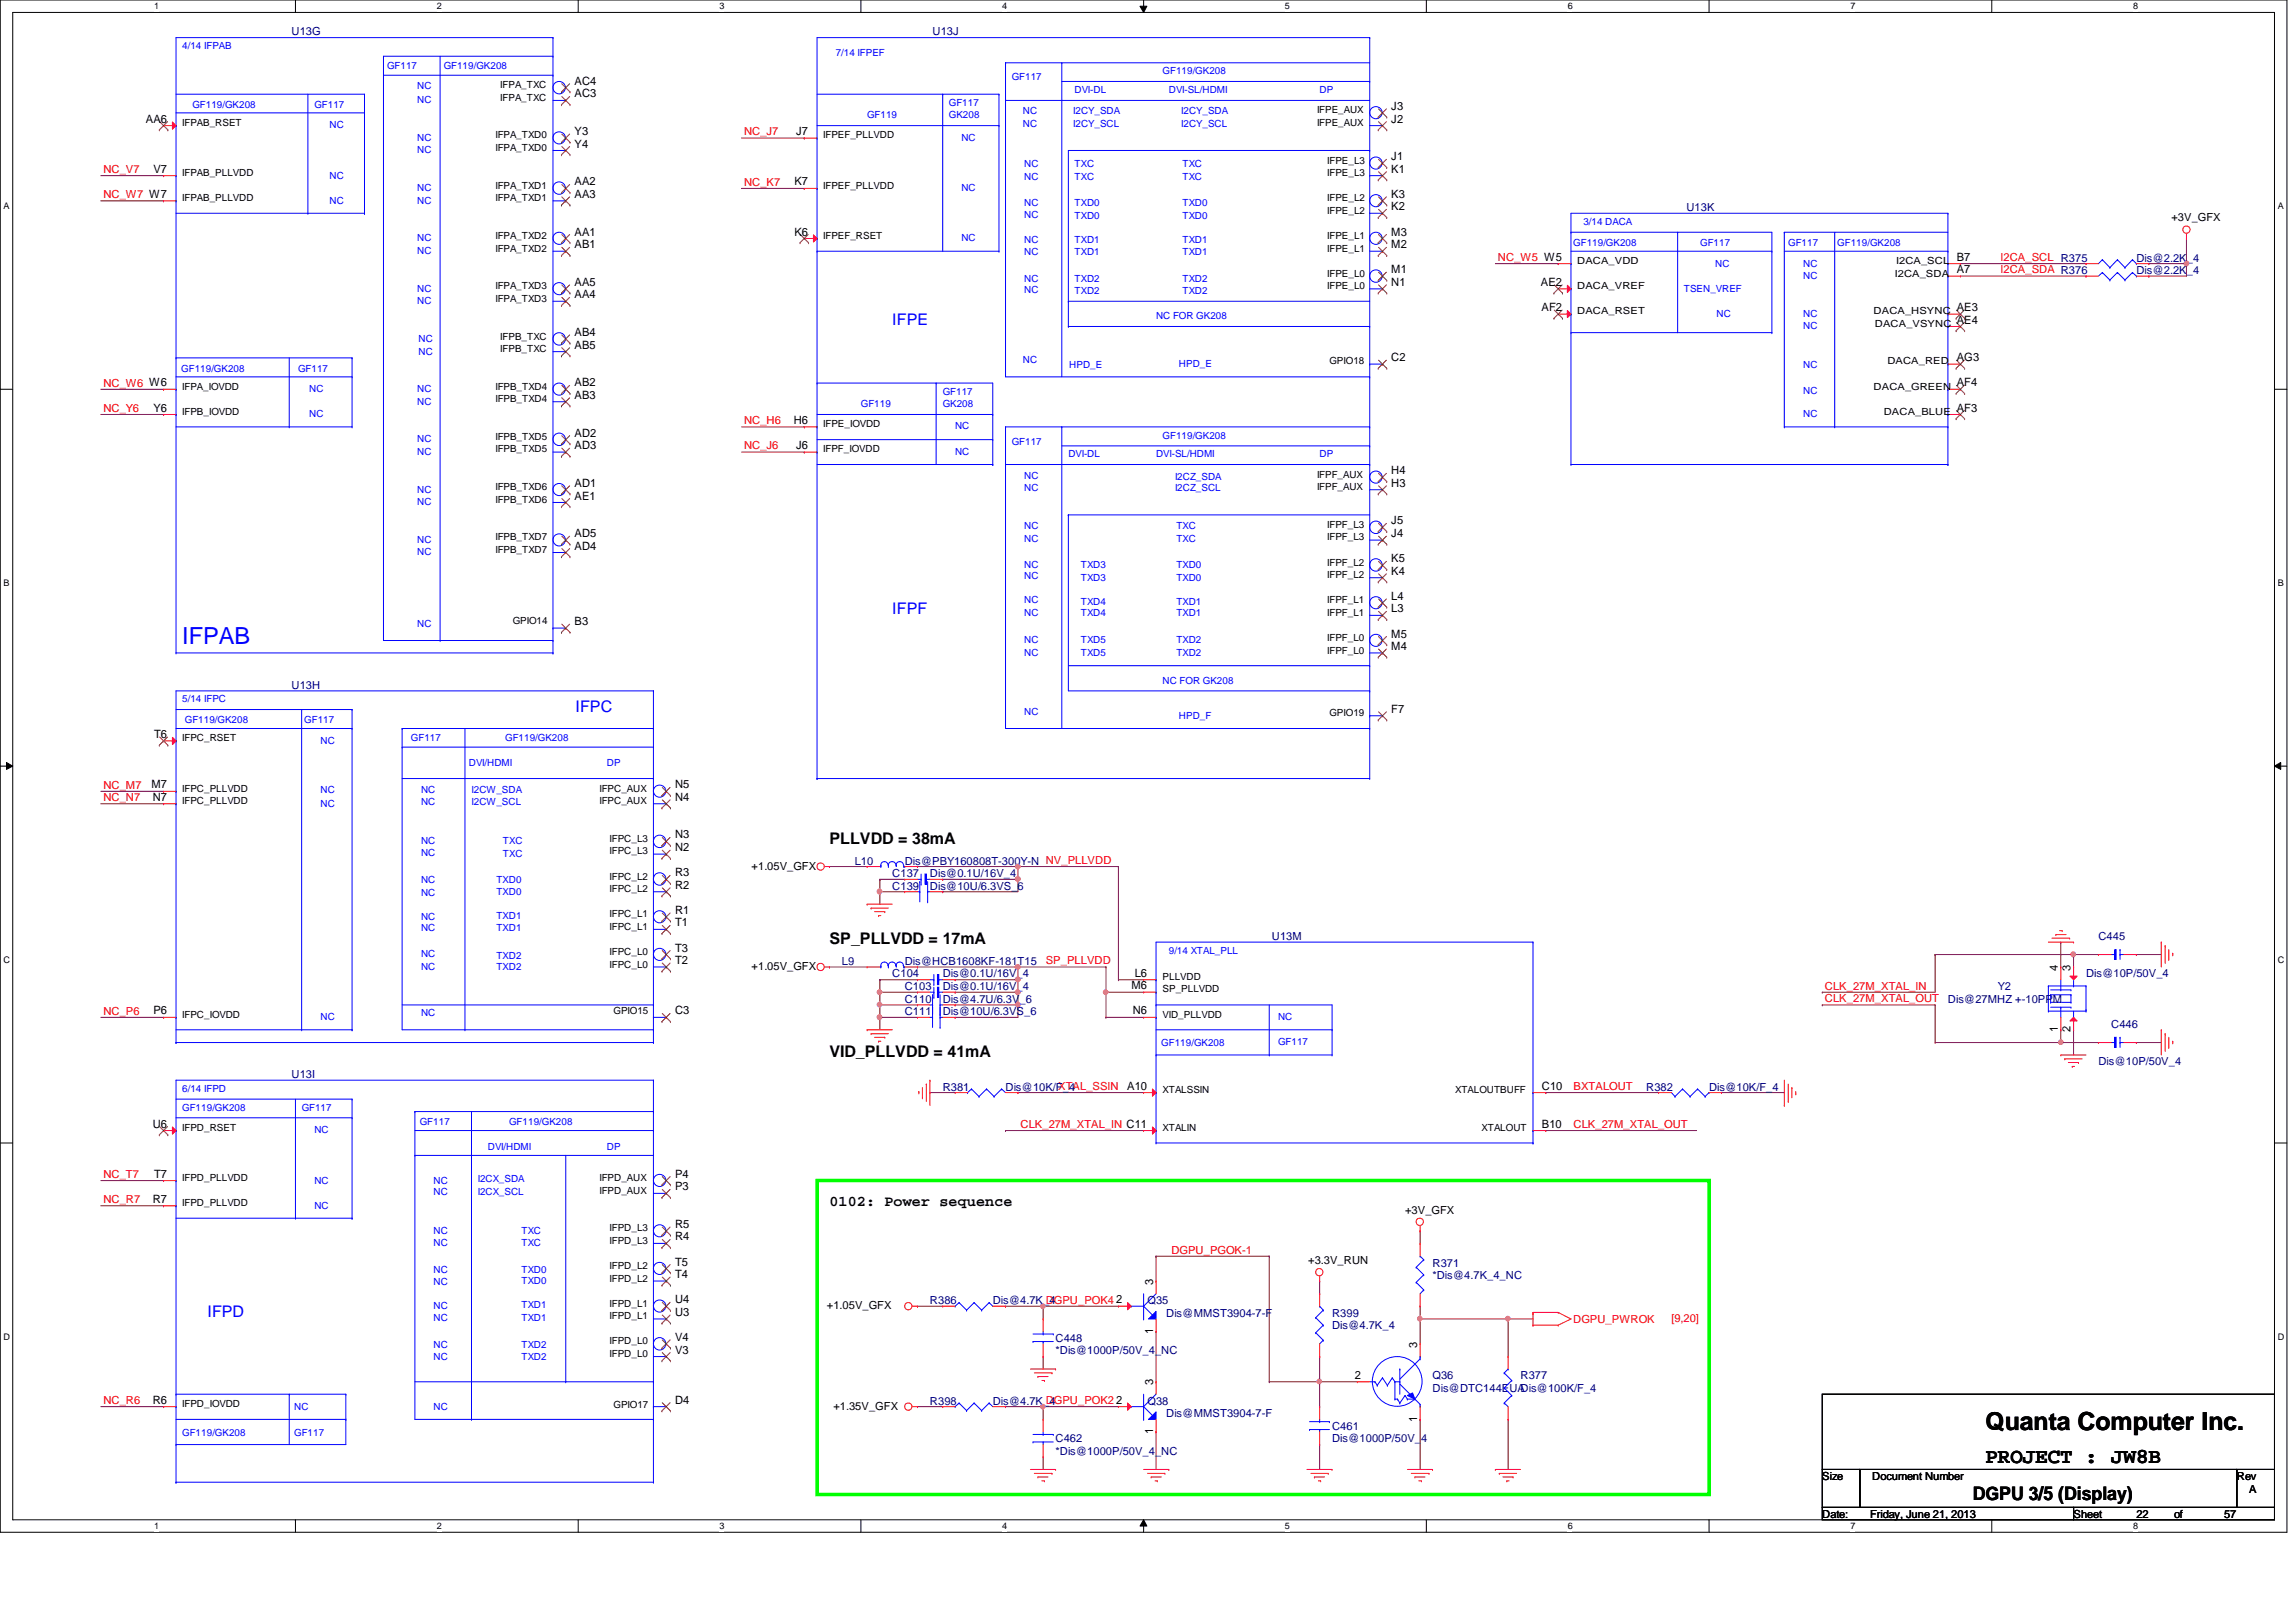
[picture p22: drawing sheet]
<svg xmlns="http://www.w3.org/2000/svg" width="297mm" height="210mm" viewBox="0 0 297 210" stroke-linecap="round" stroke-linejoin="round" font-family="sans-serif">
<defs><g id="words">
<text font-size="3.2" x="256.9" y="185">Quanta Computer Inc.</text>
<text font-size="3" fill="#00f" x="23.6" y="83.4">IFPAB</text>
<text font-size="2.8" x="256.9" y="189.3">PROJECT : JW8B</text>
<text font-size="2.4" x="255.2" y="194.1">DGPU 3/5 (Display)</text>
<g font-size="2.1" fill="#00f">
<text x="115.4" y="42">IFPE</text>
<text x="115.4" y="79.4">IFPF</text>
<text x="74.5" y="92.1">IFPC</text>
<text x="26.8" y="170.5">IFPD</text>
</g>
<g font-size="2.1">
<text x="107.3" y="109.2">PLLVDD = 38mA</text>
<text x="107.3" y="122.2">SP_PLLVDD = 17mA</text>
<text x="107.3" y="136.8">VID_PLLVDD = 41mA</text>
</g>
<text font-size="1.9" x="107.3" y="156">0102: Power sequence</text>
<g font-size="1.5">
<text x="74.3" y="11">AC4</text>
<text x="18.9" y="15.9">AA6</text>
<text x="74.3" y="17.5">Y3</text>
<text x="74.3" y="12.6">AC3</text>
<text x="103" y="17.5">J7</text>
<text x="180" y="15.9">J2</text>
<text x="180" y="14.2">J3</text>
<text x="19.9" y="22.4">V7</text>
<text x="74.3" y="19.1">Y4</text>
<text x="180" y="22.4">K1</text>
<text x="180" y="20.7">J1</text>
<text x="74.3" y="25.6">AA3</text>
<text x="74.3" y="24">AA2</text>
<text x="102.8" y="24">K7</text>
<text x="180" y="27.2">K2</text>
<text x="180" y="25.6">K3</text>
<text x="74.3" y="32.1">AB1</text>
<text x="74.3" y="30.5">AA1</text>
<text x="102.8" y="30.5">K6</text>
<text x="180" y="35.3">M1</text>
<text x="180" y="32.1">M2</text>
<text x="180" y="30.5">M3</text>
<text x="253.2" y="35.3">A7</text>
<text x="253.2" y="33.7">B7</text>
<text x="74.3" y="38.6">AA4</text>
<text x="74.3" y="37">AA5</text>
<text x="180" y="37">N1</text>
<text x="199.3" y="37">AE2</text>
<text x="199.4" y="40.3">AF2</text>
<text x="253.2" y="41.9">AE4</text>
<text x="253.2" y="40.3">AE3</text>
<text x="74.3" y="45.1">AB5</text>
<text x="74.3" y="43.5">AB4</text>
<text x="180" y="46.7">C2</text>
<text x="253.2" y="46.7">AG3</text>
<text x="19.9" y="53.3">Y6</text>
<text x="74.3" y="51.6">AB3</text>
<text x="74.3" y="50">AB2</text>
<text x="253.2" y="53.3">AF3</text>
<text x="253.2" y="50">AF4</text>
<text x="74.3" y="58.1">AD3</text>
<text x="74.3" y="56.5">AD2</text>
<text x="102.7" y="54.9">H6</text>
<text x="103" y="58.1">J6</text>
<text x="74.3" y="64.6">AE1</text>
<text x="74.3" y="63">AD1</text>
<text x="180" y="63">H3</text>
<text x="180" y="61.4">H4</text>
<text x="74.3" y="71.1">AD4</text>
<text x="74.3" y="69.5">AD5</text>
<text x="180" y="69.5">J4</text>
<text x="180" y="67.9">J5</text>
<text x="180" y="77.6">L4</text>
<text x="180" y="74.4">K4</text>
<text x="180" y="72.8">K5</text>
<text x="74.3" y="80.9">B3</text>
<text x="180" y="82.5">M5</text>
<text x="180" y="79.2">L3</text>
<text x="180" y="84.1">M4</text>
<text x="19.9" y="95.5">T6</text>
<text x="180" y="92.2">F7</text>
<text x="19.6" y="102">M7</text>
<text x="19.8" y="103.6">N7</text>
<text x="87.3" y="103.6">N4</text>
<text x="87.3" y="102">N5</text>
<text x="87.3" y="113.4">R3</text>
<text x="87.3" y="110.2">N2</text>
<text x="87.3" y="108.5">N3</text>
<text x="87.3" y="119.9">T1</text>
<text x="87.3" y="118.3">R1</text>
<text x="87.3" y="115">R2</text>
<text x="87.3" y="124.8">T2</text>
<text x="87.3" y="123.1">T3</text>
<text x="266.2" y="125.6" transform="rotate(-90 266.2 125.6)">4</text>
<text x="267.9" y="125.6" transform="rotate(-90 267.9 125.6)">3</text>
<text x="19.9" y="131.3">P6</text>
<text x="87.3" y="131.3">C3</text>
<text x="146.4" y="128">M6</text>
<text x="146.6" y="131.3">N6</text>
<text x="146.8" y="126.4">L6</text>
<text x="266.2" y="133.6" transform="rotate(-90 266.2 133.6)">1</text>
<text x="267.9" y="133.6" transform="rotate(-90 267.9 133.6)">2</text>
<text x="145.8" y="141">A10</text>
<text x="199.5" y="141">C10</text>
<text x="19.8" y="145.9">U6</text>
<text x="199.5" y="145.9">B10</text>
<text x="19.8" y="155.7">R7</text>
<text x="19.9" y="152.4">T7</text>
<text x="87.3" y="154.1">P3</text>
<text x="87.3" y="152.4">P4</text>
<text x="87.3" y="160.5">R4</text>
<text x="87.3" y="158.9">R5</text>
<text x="87.3" y="165.4">T4</text>
<text x="87.3" y="163.8">T5</text>
<text x="149.2" y="166.3" transform="rotate(-90 149.2 166.3)">3</text>
<text x="87.3" y="173.5">V4</text>
<text x="87.3" y="170.3">U3</text>
<text x="87.3" y="168.7">U4</text>
<text x="144.4" y="168.7">2</text>
<text x="149.2" y="172.6" transform="rotate(-90 149.2 172.6)">1</text>
<text x="87.3" y="175.2">V3</text>
<text x="149.2" y="179.3" transform="rotate(-90 149.2 179.3)">3</text>
<text x="175.3" y="178.4">2</text>
<text x="183.3" y="174.4" transform="rotate(-90 183.3 174.4)">3</text>
<text x="19.8" y="181.7">R6</text>
<text x="87.3" y="181.7">D4</text>
<text x="144.4" y="181.7">2</text>
<text x="149.2" y="185.6" transform="rotate(-90 149.2 185.6)">1</text>
<text x="183.3" y="184" transform="rotate(-90 183.3 184)">1</text>
</g>
<g font-size="1.4" fill="#000080">
<text x="37.7" y="4.6">U13G</text>
<text x="120.6" y="4.6">U13J</text>
<text x="218.2" y="27.3">U13K</text>
<text x="276.4" y="35.5">Dis@2.2K_4</text>
<text x="276.4" y="33.9">Dis@2.2K_4</text>
<text x="37.7" y="89.1">U13H</text>
<text x="110.6" y="111.9">L10</text>
<text x="115.4" y="113.5">C137</text>
<text x="117" y="111.9">Dis@PBY160808T-300Y-N NV_PLLVDD</text>
<text x="120.3" y="113.5">Dis@0.1U/16V_4</text>
<text x="115.4" y="115.1">C139</text>
<text x="120.3" y="115.1">Dis@10U/6.3VS_6</text>
<text x="108.9" y="124.9">L9</text>
<text x="117" y="124.9">Dis@HCB1608KF-181T15</text>
<text x="164.5" y="121.6">U13M</text>
<text x="271.5" y="121.6">C445</text>
<text x="115.4" y="126.5">C104</text>
<text x="117" y="128.1">C103</text>
<text x="117" y="131.4">C111</text>
<text x="117" y="129.8">C110</text>
<text x="122" y="128.1">Dis@0.1U/16V_4</text>
<text x="122" y="131.4">Dis@10U/6.3VS_6</text>
<text x="122" y="129.8">Dis@4.7U/6.3V_6</text>
<text x="122" y="126.5">Dis@0.1U/16V_4</text>
<text x="252" y="129.8">Dis@27MHZ +-10PPM</text>
<text x="258.5" y="128.1">Y2</text>
<text x="269.9" y="126.5">Dis@10P/50V_4</text>
<text x="271.5" y="137.9">Dis@10P/50V_4</text>
<text x="273.1" y="133">C446</text>
<text x="37.7" y="139.5">U13I</text>
<text x="122" y="141.1">R381</text>
<text x="130.1" y="141.1">Dis@10K/F_4</text>
<text x="213" y="141.1">R382</text>
<text x="221.1" y="141.1">Dis@10K/F_4</text>
<text x="185.3" y="163.9">R371</text>
<text x="185.3" y="165.5">*Dis@4.7K_4_NC</text>
<text x="120.3" y="168.8">R386</text>
<text x="128.4" y="168.8">Dis@4.7K_4</text>
<text x="136.6" y="173.7">C448</text>
<text x="148.5" y="168.8">Q35</text>
<text x="150.9" y="170.4">Dis@MMST3904-7-F</text>
<text x="172.3" y="170.4">R399</text>
<text x="172.3" y="172">Dis@4.7K_4</text>
<text x="136.6" y="175.3">*Dis@1000P/50V_4_NC</text>
<text x="185.3" y="178.5">Q36</text>
<text x="196.7" y="178.5">R377</text>
<text x="120.3" y="181.8">R398</text>
<text x="128.4" y="181.8">Dis@4.7K_4</text>
<text x="148.5" y="181.8">Q38</text>
<text x="150.9" y="183.4">Dis@MMST3904-7-F</text>
<text x="172.3" y="185">C461</text>
<text x="185.3" y="180.2">Dis@DTC144EUADis@100K/F_4</text>
<text x="136.6" y="186.6">C462</text>
<text x="136.6" y="188.3">*Dis@1000P/50V_4_NC</text>
<text x="172.3" y="186.6">Dis@1000P/50V_4</text>
</g>
<g font-size="1.4" fill="#f00">
<text x="96.3" y="17.5">NC_J7</text>
<text x="13.4" y="22.4">NC_V7</text>
<text x="13.4" y="25.7">NC_W7 W7</text>
<text x="96.3" y="24">NC_K7</text>
<text x="193.8" y="33.8">NC_W5 W5</text>
<text x="258.8" y="33.8">I2CA_SCL R375</text>
<text x="258.8" y="35.4">I2CA_SDA R376</text>
<text x="13.4" y="50">NC_W6 W6</text>
<text x="13.4" y="53.3">NC_Y6</text>
<text x="96.3" y="54.9">NC_H6</text>
<text x="96.3" y="58.2">NC_J6</text>
<text x="13.4" y="102.1">NC_M7</text>
<text x="13.4" y="103.7">NC_N7</text>
<text x="135.3" y="124.8">SP_PLLVDD</text>
<text x="13.4" y="131.3">NC_P6</text>
<text x="236.1" y="129.7">CLK_27M_XTAL_OUT</text>
<text x="236.1" y="128.1">CLK_27M_XTAL_IN</text>
<text x="136.9" y="141.1">XTAL_SSIN</text>
<text x="203.6" y="141.1">BXTALOUT</text>
<text x="132" y="146">CLK_27M_XTAL_IN C11</text>
<text x="203.6" y="146">CLK_27M_XTAL_OUT</text>
<text x="13.4" y="152.4">NC_T7</text>
<text x="13.4" y="155.7">NC_R7</text>
<text x="151.6" y="162.2">DGPU_PGOK-1</text>
<text x="135.3" y="168.7">DGPU_POK4</text>
<text x="203.5" y="171.2">DGPU_PWROK</text>
<text x="216.2" y="171.1">[9,20]</text>
<text x="13.4" y="181.7">NC_R6</text>
<text x="135.3" y="181.7">DGPU_POK2</text>
</g>
<g font-size="1.4">
<text x="280.9" y="28.7">+3V_GFX</text>
<text x="97.2" y="112.5">+1.05V_GFX</text>
<text x="97.2" y="125.5">+1.05V_GFX</text>
<text x="181.8" y="157.1">+3V_GFX</text>
<text x="169.2" y="163.6">+3.3V_RUN</text>
<text x="107" y="169.4">+1.05V_GFX</text>
<text x="107.8" y="182.4">+1.35V_GFX</text>
<text x="235.8" y="191.5">Size</text>
<text x="242.2" y="191.5">Document Number</text>
<text x="289.4" y="191.5">Rev</text>
<text x="235.8" y="196.4">Date:</text>
<text x="241.9" y="196.4">Friday, June 21, 2013</text>
<text x="268.3" y="196.4">Sheet</text>
<text x="276.4" y="196.4">22</text>
<text x="281.3" y="196.4">of</text>
<text x="287.7" y="196.4">57</text>
<text x="291" y="193.2">A</text>
</g>
<g font-size="1.3" fill="#00f">
<text x="23.6" y="6.3">4/14 IFPAB</text>
<text x="50.1" y="9">GF117</text>
<text x="54" y="11.6">NC</text>
<text x="57.4" y="9">GF119/GK208</text>
<text x="108.1" y="7.2">7/14 IFPEF</text>
<text x="130.9" y="10.4">GF117</text>
<text x="150.4" y="9.6">GF119/GK208</text>
<text x="24.9" y="14">GF119/GK208</text>
<text x="40.7" y="14">GF117</text>
<text x="42.6" y="16.6">NC</text>
<text x="54" y="13.4">NC</text>
<text x="112.2" y="15.3">GF119</text>
<text x="122.8" y="15.3">GK208</text>
<text x="122.8" y="13.7">GF117</text>
<text x="132.3" y="16.5">NC</text>
<text x="132.3" y="14.8">NC</text>
<text x="138.9" y="16.5">I2CY_SCL</text>
<text x="138.9" y="14.8">I2CY_SDA</text>
<text x="139" y="12.1">DVI-DL</text>
<text x="151.2" y="12.1">DVI-SL/HDMI</text>
<text x="152.8" y="14.8">I2CY_SDA</text>
<text x="152.8" y="16.5">I2CY_SCL</text>
<text x="170.7" y="12.1">DP</text>
<text x="42.6" y="23.1">NC</text>
<text x="54" y="19.9">NC</text>
<text x="54" y="18.2">NC</text>
<text x="124.4" y="18.2">NC</text>
<text x="132.5" y="23.3">NC</text>
<text x="132.5" y="21.6">NC</text>
<text x="139" y="21.6">TXC</text>
<text x="139" y="23.3">TXC</text>
<text x="153" y="21.6">TXC</text>
<text x="153" y="23.3">TXC</text>
<text x="42.6" y="26.4">NC</text>
<text x="54" y="24.7">NC</text>
<text x="54" y="26.4">NC</text>
<text x="124.4" y="24.7">NC</text>
<text x="132.5" y="28.2">NC</text>
<text x="132.5" y="26.7">NC</text>
<text x="139" y="28.3">TXD0</text>
<text x="139" y="26.7">TXD0</text>
<text x="153" y="28.3">TXD0</text>
<text x="153" y="26.7">TXD0</text>
<text x="204.8" y="29.1">3/14 DACA</text>
<text x="54" y="31.2">NC</text>
<text x="54" y="32.9">NC</text>
<text x="124.4" y="31.2">NC</text>
<text x="132.5" y="31.4">NC</text>
<text x="132.5" y="33">NC</text>
<text x="139" y="31.4">TXD1</text>
<text x="139" y="33">TXD1</text>
<text x="153" y="33">TXD1</text>
<text x="153" y="31.4">TXD1</text>
<text x="203.5" y="31.9">GF119/GK208</text>
<text x="220" y="31.9">GF117</text>
<text x="221.9" y="34.5">NC</text>
<text x="231.3" y="31.9">GF117</text>
<text x="233.3" y="34.5">NC</text>
<text x="237.7" y="31.9">GF119/GK208</text>
<text x="54" y="39.4">NC</text>
<text x="54" y="37.8">NC</text>
<text x="132.5" y="37.9">NC</text>
<text x="132.5" y="36.4">NC</text>
<text x="139" y="38.1">TXD2</text>
<text x="139" y="36.4">TXD2</text>
<text x="149.6" y="41.3">NC FOR GK208</text>
<text x="153" y="36.4">TXD2</text>
<text x="153" y="38.1">TXD2</text>
<text x="217.8" y="37.8">TSEN_VREF</text>
<text x="222.1" y="41">NC</text>
<text x="233.3" y="36.1">NC</text>
<text x="233.3" y="41">NC</text>
<text x="54.1" y="45.9">NC</text>
<text x="54.1" y="44.2">NC</text>
<text x="132.3" y="47">NC</text>
<text x="138.3" y="47.7">HPD_E</text>
<text x="152.5" y="47.5">HPD_E</text>
<text x="233.3" y="47.7">NC</text>
<text x="233.3" y="42.6">NC</text>
<text x="23.4" y="48.1">GF119/GK208</text>
<text x="38.6" y="48.1">GF117</text>
<text x="40" y="50.8">NC</text>
<text x="54" y="52.4">NC</text>
<text x="54" y="50.8">NC</text>
<text x="111.4" y="52.7">GF119</text>
<text x="122" y="51.1">GF117</text>
<text x="122" y="52.7">GK208</text>
<text x="233.3" y="50.9">NC</text>
<text x="40" y="54">NC</text>
<text x="54" y="58.9">NC</text>
<text x="54" y="57.2">NC</text>
<text x="123.6" y="55.5">NC</text>
<text x="123.6" y="58.9">NC</text>
<text x="130.9" y="57.6">GF117</text>
<text x="138.2" y="59.2">DVI-DL</text>
<text x="149.6" y="59.2">DVI-SL/HDMI</text>
<text x="150.4" y="56.8">GF119/GK208</text>
<text x="170.7" y="59.2">DP</text>
<text x="233.3" y="54">NC</text>
<text x="54" y="65.4">NC</text>
<text x="54" y="63.8">NC</text>
<text x="132.5" y="63.6">NC</text>
<text x="132.5" y="62">NC</text>
<text x="152" y="63.6">I2CZ_SCL</text>
<text x="152" y="62.1">I2CZ_SDA</text>
<text x="54" y="71.9">NC</text>
<text x="54" y="70.3">NC</text>
<text x="132.5" y="70.1">NC</text>
<text x="132.5" y="68.5">NC</text>
<text x="152.2" y="70.1">TXC</text>
<text x="152.2" y="68.5">TXC</text>
<text x="132.5" y="75">NC</text>
<text x="132.5" y="73.5">NC</text>
<text x="139.8" y="75.1">TXD3</text>
<text x="139.8" y="73.5">TXD3</text>
<text x="152.2" y="75.1">TXD0</text>
<text x="152.2" y="73.5">TXD0</text>
<text x="54" y="81.2">NC</text>
<text x="132.5" y="83.3">NC</text>
<text x="132.5" y="78.1">NC</text>
<text x="132.5" y="79.7">NC</text>
<text x="139.8" y="83.3">TXD5</text>
<text x="139.8" y="79.7">TXD4</text>
<text x="139.8" y="78.2">TXD4</text>
<text x="152.2" y="78.2">TXD1</text>
<text x="152.2" y="83.3">TXD2</text>
<text x="152.2" y="79.7">TXD1</text>
<text x="132.5" y="84.9">NC</text>
<text x="139.8" y="84.9">TXD5</text>
<text x="150.4" y="88.5">NC FOR GK208</text>
<text x="152.2" y="84.9">TXD2</text>
<text x="23.6" y="90.9">5/14 IFPC</text>
<text x="23.9" y="93.5">GF119/GK208</text>
<text x="39.4" y="93.5">GF117</text>
<text x="53.2" y="95.9">GF117</text>
<text x="65.4" y="95.9">GF119/GK208</text>
<text x="132.5" y="92.5">NC</text>
<text x="152.5" y="93">HPD_F</text>
<text x="41.5" y="96.3">NC</text>
<text x="60.7" y="99.2">DVI/HDMI</text>
<text x="78.5" y="99.2">DP</text>
<text x="41.5" y="104.4">NC</text>
<text x="41.5" y="102.6">NC</text>
<text x="54.5" y="102.6">NC</text>
<text x="54.5" y="104.2">NC</text>
<text x="61" y="102.6">I2CW_SDA</text>
<text x="61" y="104.2">I2CW_SCL</text>
<text x="54.5" y="109.3">NC</text>
<text x="54.5" y="110.7">NC</text>
<text x="65.1" y="109.3">TXC</text>
<text x="65.1" y="110.9">TXC</text>
<text x="54.5" y="119">NC</text>
<text x="54.5" y="116">NC</text>
<text x="54.5" y="114.3">NC</text>
<text x="64.2" y="118.9">TXD1</text>
<text x="64.2" y="115.8">TXD0</text>
<text x="64.2" y="114.3">TXD0</text>
<text x="54.5" y="125.5">NC</text>
<text x="54.5" y="120.5">NC</text>
<text x="54.5" y="123.9">NC</text>
<text x="64.2" y="120.5">TXD1</text>
<text x="64.2" y="124.1">TXD2</text>
<text x="64.2" y="125.5">TXD2</text>
<text x="151.2" y="123.4">9/14 XTAL_PLL</text>
<text x="54.5" y="131.5">NC</text>
<text x="41.5" y="132">NC</text>
<text x="150.2" y="135.4">GF119/GK208</text>
<text x="165.4" y="135.3">GF117</text>
<text x="165.4" y="132">NC</text>
<text x="23.6" y="143.7">GF119/GK208</text>
<text x="23.6" y="141.3">6/14 IFPD</text>
<text x="39" y="143.7">GF117</text>
<text x="40.7" y="146.6">NC</text>
<text x="54.3" y="145.5">GF117</text>
<text x="63.1" y="148.8">DVI/HDMI</text>
<text x="65.9" y="145.5">GF119/GK208</text>
<text x="78.5" y="148.8">DP</text>
<text x="40.7" y="153.2">NC</text>
<text x="56.1" y="153.2">NC</text>
<text x="56.1" y="154.6">NC</text>
<text x="61.8" y="153">I2CX_SDA</text>
<text x="61.8" y="154.6">I2CX_SCL</text>
<text x="40.7" y="156.4">NC</text>
<text x="56.1" y="159.7">NC</text>
<text x="56.1" y="161.3">NC</text>
<text x="67.5" y="159.7">TXC</text>
<text x="67.5" y="161.3">TXC</text>
<text x="56.1" y="164.7">NC</text>
<text x="56.1" y="166.3">NC</text>
<text x="67.5" y="166.2">TXD0</text>
<text x="67.5" y="164.7">TXD0</text>
<text x="56.1" y="170.9">NC</text>
<text x="56.1" y="169.4">NC</text>
<text x="67.5" y="169.2">TXD1</text>
<text x="67.5" y="170.9">TXD1</text>
<text x="56.1" y="175.9">NC</text>
<text x="56.1" y="174.5">NC</text>
<text x="67.5" y="175.9">TXD2</text>
<text x="67.5" y="174.5">TXD2</text>
<text x="23.6" y="185.8">GF119/GK208</text>
<text x="38.1" y="185.8">GF117</text>
<text x="38.1" y="182.4">NC</text>
<text x="56.1" y="182.4">NC</text>
</g>
<g font-size="1.3">
<text x="64.7" y="11.4">IFPA_TXC</text>
<text x="23.6" y="16.3">IFPAB_RSET</text>
<text x="64.1" y="17.9">IFPA_TXD0</text>
<text x="64.7" y="13">IFPA_TXC</text>
<text x="106.5" y="17.9">IFPEF_PLLVDD</text>
<text x="170.4" y="16.3">IFPE_AUX</text>
<text x="170.4" y="14.6">IFPE_AUX</text>
<text x="23.6" y="22.8">IFPAB_PLLVDD</text>
<text x="64.1" y="19.6">IFPA_TXD0</text>
<text x="171.7" y="22.8">IFPE_L3</text>
<text x="171.7" y="21.2">IFPE_L3</text>
<text x="23.6" y="26">IFPAB_PLLVDD</text>
<text x="64.1" y="26">IFPA_TXD1</text>
<text x="64.1" y="24.4">IFPA_TXD1</text>
<text x="106.5" y="24.4">IFPEF_PLLVDD</text>
<text x="171.7" y="27.7">IFPE_L2</text>
<text x="171.7" y="26">IFPE_L2</text>
<text x="64.1" y="32.6">IFPA_TXD2</text>
<text x="64.1" y="30.9">IFPA_TXD2</text>
<text x="106.5" y="30.9">IFPEF_RSET</text>
<text x="171.7" y="35.8">IFPE_L0</text>
<text x="171.7" y="32.6">IFPE_L1</text>
<text x="171.7" y="30.9">IFPE_L1</text>
<text x="204" y="34.2">DACA_VDD</text>
<text x="245.1" y="35.8">I2CA_SDA</text>
<text x="245.3" y="34.2">I2CA_SCL</text>
<text x="64.1" y="39">IFPA_TXD3</text>
<text x="64.1" y="37.4">IFPA_TXD3</text>
<text x="171.7" y="37.4">IFPE_L0</text>
<text x="204" y="40.7">DACA_RSET</text>
<text x="204" y="37.4">DACA_VREF</text>
<text x="242.4" y="40.7">DACA_HSYNC</text>
<text x="64.7" y="45.6">IFPB_TXC</text>
<text x="64.7" y="43.9">IFPB_TXC</text>
<text x="172" y="47.2">GPIO18</text>
<text x="242.6" y="42.3">DACA_VSYNC</text>
<text x="244.2" y="47.2">DACA_RED</text>
<text x="23.6" y="53.7">IFPB_IOVDD</text>
<text x="23.6" y="50.4">IFPA_IOVDD</text>
<text x="64.1" y="52.1">IFPB_TXD4</text>
<text x="64.1" y="50.4">IFPB_TXD4</text>
<text x="242.4" y="50.4">DACA_GREEN</text>
<text x="243.7" y="53.7">DACA_BLUE</text>
<text x="64.1" y="58.5">IFPB_TXD5</text>
<text x="64.1" y="56.9">IFPB_TXD5</text>
<text x="106.5" y="58.5">IFPF_IOVDD</text>
<text x="106.5" y="55.3">IFPE_IOVDD</text>
<text x="64.1" y="65.1">IFPB_TXD6</text>
<text x="64.1" y="63.4">IFPB_TXD6</text>
<text x="170.4" y="63.4">IFPF_AUX</text>
<text x="170.4" y="61.8">IFPF_AUX</text>
<text x="64.1" y="71.5">IFPB_TXD7</text>
<text x="64.1" y="69.9">IFPB_TXD7</text>
<text x="171.7" y="69.9">IFPF_L3</text>
<text x="171.7" y="68.3">IFPF_L3</text>
<text x="171.7" y="74.8">IFPF_L2</text>
<text x="171.7" y="73.2">IFPF_L2</text>
<text x="66.3" y="80.8">GPIO14</text>
<text x="171.7" y="82.9">IFPF_L0</text>
<text x="171.7" y="79.7">IFPF_L1</text>
<text x="171.7" y="78.1">IFPF_L1</text>
<text x="171.7" y="84.6">IFPF_L0</text>
<text x="23.6" y="95.9">IFPC_RSET</text>
<text x="172" y="92.7">GPIO19</text>
<text x="23.6" y="104.1">IFPC_PLLVDD</text>
<text x="23.6" y="102.4">IFPC_PLLVDD</text>
<text x="77.6" y="104.1">IFPC_AUX</text>
<text x="77.6" y="102.4">IFPC_AUX</text>
<text x="78.9" y="113.8">IFPC_L2</text>
<text x="78.9" y="110.6">IFPC_L3</text>
<text x="78.9" y="109">IFPC_L3</text>
<text x="78.9" y="118.7">IFPC_L1</text>
<text x="78.9" y="115.4">IFPC_L2</text>
<text x="78.9" y="125.2">IFPC_L0</text>
<text x="78.9" y="123.6">IFPC_L0</text>
<text x="78.9" y="120.3">IFPC_L1</text>
<text x="23.6" y="131.7">IFPC_IOVDD</text>
<text x="79.4" y="131.2">GPIO15</text>
<text x="150.4" y="131.7">VID_PLLVDD</text>
<text x="150.4" y="128.4">SP_PLLVDD</text>
<text x="150.4" y="126.8">PLLVDD</text>
<text x="150.4" y="141.5">XTALSSIN</text>
<text x="188.3" y="141.5">XTALOUTBUFF</text>
<text x="23.6" y="146.3">IFPD_RSET</text>
<text x="150.4" y="146.3">XTALIN</text>
<text x="191.7" y="146.3">XTALOUT</text>
<text x="23.6" y="152.8">IFPD_PLLVDD</text>
<text x="77.6" y="154.5">IFPD_AUX</text>
<text x="77.6" y="152.8">IFPD_AUX</text>
<text x="23.6" y="156.1">IFPD_PLLVDD</text>
<text x="78.9" y="161">IFPD_L3</text>
<text x="78.9" y="159.3">IFPD_L3</text>
<text x="78.9" y="165.9">IFPD_L2</text>
<text x="78.9" y="164.2">IFPD_L2</text>
<text x="78.9" y="174">IFPD_L0</text>
<text x="78.9" y="170.7">IFPD_L1</text>
<text x="78.9" y="169.1">IFPD_L1</text>
<text x="78.9" y="175.6">IFPD_L0</text>
<text x="23.6" y="182.1">IFPD_IOVDD</text>
<text x="79.4" y="182.2">GPIO17</text>
</g>
<g font-size="1.2">
<text x="19.9" y="1.2">1</text>
<text x="56.5" y="1.2">2</text>
<text x="93.1" y="1.2">3</text>
<text x="129.7" y="1.2">4</text>
<text x="166.2" y="1.2">5</text>
<text x="202.8" y="1.2">6</text>
<text x="239.4" y="1.2">7</text>
<text x="276" y="1.2">8</text>
<text x=".5" y="27.1">A</text>
<text x="294.7" y="27.1">A</text>
<text x=".5" y="75.8">B</text>
<text x="294.7" y="75.8">B</text>
<text x=".5" y="124.6">C</text>
<text x="294.7" y="124.6">C</text>
<text x=".5" y="173.4">D</text>
<text x="294.7" y="173.4">D</text>
<text x="19.9" y="197.9">1</text>
<text x="56.5" y="197.9">2</text>
<text x="93.1" y="197.9">3</text>
<text x="129.7" y="197.9">4</text>
<text x="166.2" y="197.9">5</text>
<text x="202.8" y="197.9">6</text>
<text x="239.4" y="197.9">7</text>
<text x="276" y="197.9">8</text>
</g>
</g></defs>
<path d="M0 0h295.9v198.3h-295.9zM1.6 1.6h292.7v195.1h-292.7z" fill="none" stroke="#000" stroke-width=".13"/>
<g fill="#fff">
<path d="M19.9 .2h.6v1.3h-.6z"/>
<path d="M19.9 196.8h.6v1.4h-.6z"/>
</g>
<path d="M38.2 0v1.6M38.2 196.7v1.6" fill="none" stroke="#000" stroke-width=".13"/>
<g fill="#fff">
<path d="M56.5 .2h.6v1.3h-.6z"/>
<path d="M56.5 196.8h.6v1.4h-.6z"/>
</g>
<path d="M74.8 0v1.6M74.8 196.7v1.6" fill="none" stroke="#000" stroke-width=".13"/>
<g fill="#fff">
<path d="M93.1 .2h.6v1.3h-.6z"/>
<path d="M93.1 196.8h.6v1.4h-.6z"/>
</g>
<path d="M111.4 0v1.6M111.4 196.7v1.6" fill="none" stroke="#000" stroke-width=".13"/>
<g fill="#fff">
<path d="M129.7 .2h.6v1.3h-.6z"/>
<path d="M129.7 196.8h.6v1.4h-.6z"/>
</g>
<path d="M147.5 .8h.9l-.4 .8zM148 0v1.6M148 196.7l.4 .8h-.9zM148 196.7v1.6" fill="none" stroke="#000" stroke-width=".13"/>
<path d="M147.5 .8h.9l-.4 .8zM148 196.7l.4 .8h-.9z" fill="#000"/>
<g fill="#fff">
<path d="M166.2 .2h.6v1.3h-.6z"/>
<path d="M166.2 196.8h.6v1.4h-.6z"/>
</g>
<path d="M184.5 0v1.6M184.5 196.7v1.6" fill="none" stroke="#000" stroke-width=".13"/>
<g fill="#fff">
<path d="M202.8 .2h.6v1.3h-.6z"/>
<path d="M202.8 196.8h.6v1.4h-.6z"/>
</g>
<path d="M221.1 0v1.6M221.1 196.7v1.6" fill="none" stroke="#000" stroke-width=".13"/>
<g fill="#fff">
<path d="M239.4 .2h.6v1.3h-.6z"/>
<path d="M239.4 196.8h.6v1.4h-.6z"/>
</g>
<path d="M257.7 0v1.6M257.7 196.7v1.6" fill="none" stroke="#000" stroke-width=".13"/>
<g fill="#fff">
<path d="M276 .2h.6v1.3h-.6z"/>
<path d="M276 196.8h.6v1.4h-.6z"/>
<path d="M.5 26h.7v1.3h-.7z"/>
<path d="M294.7 26h.7v1.3h-.7z"/>
<path d="M.5 74.8h.7v1.3h-.7z"/>
<path d="M294.7 74.8h.7v1.3h-.7z"/>
</g>
<path d="M0 50.4h1.6M294.3 50.4h1.6" fill="none" stroke="#000" stroke-width=".13"/>
<g fill="#fff">
<path d="M.5 123.5h.8v1.3h-.8z"/>
<path d="M294.7 123.5h.8v1.3h-.8z"/>
</g>
<path d="M0 99.1h1.6M.8 98.7l.8 .4-.8 .5zM294.3 99.1l.8-.4v.9zM294.3 99.1h1.6" fill="none" stroke="#000" stroke-width=".13"/>
<path d="M.8 98.7l.8 .4-.8 .5zM294.3 99.1l.8-.4v.9z" fill="#000"/>
<g fill="#fff">
<path d="M.5 172.3h.8v1.3h-.8z"/>
<path d="M294.7 172.3h.8v1.3h-.8z"/>
</g>
<path d="M0 147.9h1.6M294.3 147.9h1.6" fill="none" stroke="#000" stroke-width=".13"/>
<path d="M105.7 152.8h115.4v40.6h-115.4z" fill="none" stroke="#0f0" stroke-width=".47"/>
<path d="M123.6 130h.1M123.6 130h8.1" fill="none" stroke="#800040" stroke-width=".13"/>
<circle cx="131.7" cy="130" r=".31" fill="#f0f"/>
<circle cx="131.7" cy="130" r=".31" fill="none" stroke="#f0f" stroke-width=".13"/>
<path d="M113.8 130h.1M113.8 130h4.9M113.8 130v1.7M123.6 128.4h.1M123.6 128.4h8.1M131.7 130h.1M131.7 130v1.7" fill="none" stroke="#800040" stroke-width=".13"/>
<circle cx="131.7" cy="128.4" r=".31" fill="#f0f"/>
<circle cx="131.7" cy="128.4" r=".31" fill="none" stroke="#f0f" stroke-width=".13"/>
<path d="M113.8 131.7h.1M113.8 131.7h4.9M131.7 126.8h.1M131.7 126.8v1.6" fill="none" stroke="#800040" stroke-width=".13"/>
<circle cx="113.8" cy="131.6" r=".31" fill="#f0f"/>
<circle cx="113.8" cy="131.6" r=".31" fill="none" stroke="#f0f" stroke-width=".13"/>
<g fill="none" stroke="#800040" stroke-width=".13">
<path d="M107.3 125.1h.1M107.3 125.1h4.9M113.8 131.7h.1M113.8 126.8h.1M113.8 128.4h.1M113.8 126.8v1.6M113.8 131.7v1.6M113.8 126.8h4.9M113.8 128.4h4.9M118.7 125.1h.1M118.7 125.1h13M123.6 126.8h.1"/>
<path d="M123.6 131.7h.1M123.6 131.7h8.1M131.7 125.1h.1M131.7 125.1v1.7h-8.1"/>
</g>
<circle cx="131.7" cy="126.7" r=".31" fill="#f0f"/>
<circle cx="131.7" cy="126.7" r=".31" fill="none" stroke="#f0f" stroke-width=".13"/>
<circle cx="131.7" cy="125.1" r=".31" fill="#f0f"/>
<circle cx="131.7" cy="125.1" r=".31" fill="none" stroke="#f0f" stroke-width=".13"/>
<path d="M113.8 128.4h.1M113.8 128.4v1.6" fill="none" stroke="#800040" stroke-width=".13"/>
<circle cx="113.8" cy="130" r=".3" fill="#f0f"/>
<circle cx="113.8" cy="130" r=".3" fill="none" stroke="#f0f" stroke-width=".13"/>
<circle cx="113.8" cy="128.4" r=".3" fill="#f0f"/>
<circle cx="113.8" cy="128.4" r=".3" fill="none" stroke="#f0f" stroke-width=".13"/>
<g fill="none" stroke="#800040" stroke-width=".13">
<path d="M113.8 113.8h.1M113.8 115.4h.1M113.8 113.8h3.2M113.8 113.8v1.6M113.8 115.4h3.2M131.7 112.1h.1M131.7 112.1h13M144.7 112.1h.1M144.7 112.1v14.7M131.7 128.4h.1M131.7 125.1h.1M131.7 128.4v1.6"/>
<path d="M131.7 125.1h11.4M143.1 128.4h.1M143.1 131.7h.1M143.1 128.4h4.9M143.1 128.4v3.3M143.1 131.7h4.9M144.7 126.8h.1M144.7 126.8h3.3M120.3 141.4h.1M120.3 141.4h3.3M130.1 146.3h.1M130.1 146.3h17.9"/>
<path d="M131.7 141.4h.1M131.7 141.4h16.3M200 141.4h.1M200 146.3h.1M200 141.4h14.6M200 146.3h19.5M222.7 141.4h.1M222.7 141.4h8.1"/>
</g>
<circle cx="113.8" cy="115.4" r=".31" fill="#f0f"/>
<circle cx="113.8" cy="115.4" r=".31" fill="none" stroke="#f0f" stroke-width=".13"/>
<path d="M113.8 115.4h.1M113.8 115.4v1.6M118.7 112.1h.1M118.7 112.1h13M122 115.4h.1M122 115.4h9.7" fill="none" stroke="#800040" stroke-width=".13"/>
<circle cx="131.7" cy="112.1" r=".31" fill="#f0f"/>
<circle cx="131.7" cy="112.1" r=".31" fill="none" stroke="#f0f" stroke-width=".13"/>
<path d="M107.3 112.1h.1M107.3 112.1h4.9M122 113.8h.1M122 113.8h9.7M131.7 113.8h.1M131.7 113.8v1.6" fill="none" stroke="#800040" stroke-width=".13"/>
<circle cx="131.7" cy="113.7" r=".31" fill="#f0f"/>
<circle cx="131.7" cy="113.7" r=".31" fill="none" stroke="#f0f" stroke-width=".13"/>
<g fill="none" stroke="#800040" stroke-width=".13">
<path d="M131.7 112.1h.1M131.7 112.1v1.7M118.7 169h.1M118.7 169h3.3M135 169h.1M135 175.6h.1M135 169h9.7M135 169v1.7M135 175.6v1.6M149.6 162.6h.1M149.6 172.3h.1M149.6 162.6v3.2"/>
<path d="M149.6 172.3v6.5M118.7 182h.1M118.7 182h3.3M130.1 182h.1M130.1 182h14.6M135 182h.1M135 188.6h.1M135 182v1.7M135 188.6v1.6M149.6 185.3h.1M149.6 185.3v4.9"/>
</g>
<circle cx="134.9" cy="182" r=".3" fill="#f0f"/>
<circle cx="134.9" cy="182" r=".3" fill="none" stroke="#f0f" stroke-width=".13"/>
<path d="M130.1 169h.1M130.1 169h4.9" fill="none" stroke="#800040" stroke-width=".13"/>
<circle cx="134.9" cy="169" r=".3" fill="#f0f"/>
<circle cx="134.9" cy="169" r=".3" fill="none" stroke="#f0f" stroke-width=".13"/>
<path d="M183.7 159.3h.1M183.7 159.3v1.6M170.7 175.6h.1M170.7 178.8h.1M170.7 175.6v3.2M170.7 178.8h4.9M183.7 170.7h.1M183.7 170.7h14.6M195.1 170.7h.1M195.1 183.7h.1M195.1 183.7v6.5" fill="none" stroke="#800040" stroke-width=".13"/>
<circle cx="195.1" cy="170.6" r=".3" fill="#f0f"/>
<circle cx="195.1" cy="170.6" r=".3" fill="none" stroke="#f0f" stroke-width=".13"/>
<circle cx="183.7" cy="170.6" r=".3" fill="#f0f"/>
<circle cx="183.7" cy="170.6" r=".3" fill="none" stroke="#f0f" stroke-width=".13"/>
<g fill="none" stroke="#800040" stroke-width=".13">
<path d="M164.2 178.8h.1M164.2 178.8h6.5M170.7 178.8h.1M170.7 165.8h.1M170.7 165.8v1.6M170.7 178.8v3.2M183.7 170.7h.1M183.7 169h.1M183.7 169v4.9M195.1 170.7h.1M195.1 170.7v4.9M170.7 186.9h.1"/>
<path d="M170.7 186.9v3.3M183.7 183.7h.1M183.7 183.7v6.5"/>
</g>
<circle cx="170.7" cy="178.8" r=".3" fill="#f0f"/>
<circle cx="170.7" cy="178.8" r=".3" fill="none" stroke="#f0f" stroke-width=".13"/>
<path d="M235.8 130h.1M235.8 130h14.6M250.4 130h.1M250.4 123.5h.1M250.4 130v4.9M250.4 123.5h17.9M149.6 162.6h.1M149.6 162.6h14.6M164.2 162.6h.1M164.2 162.6v16.2" fill="none" stroke="#800040" stroke-width=".13"/>
<circle cx="268.2" cy="123.5" r=".31" fill="#f0f"/>
<circle cx="268.2" cy="123.5" r=".31" fill="none" stroke="#f0f" stroke-width=".13"/>
<path d="M250.4 134.9h.1M250.4 134.9h16.2" fill="none" stroke="#800040" stroke-width=".13"/>
<circle cx="266.6" cy="134.9" r=".3" fill="#f0f"/>
<circle cx="266.6" cy="134.9" r=".3" fill="none" stroke="#f0f" stroke-width=".13"/>
<g fill="none" stroke="#800040" stroke-width=".13">
<path d="M143.1 125.1h.1M143.1 125.1v3.3M235.8 128.4h.1M250.4 123.5h.1M250.4 123.5v4.9h-14.6M266.6 134.9h.1M266.6 133.3h.1M266.6 121.9h.1M266.6 134.9h4.9M266.6 121.9v3.2M266.6 133.3v1.6M268.3 133.3h.1"/>
<path d="M268.3 123.5h.1M268.3 123.5v1.6M268.3 133.3v3.2M268.3 123.5h3.2M276.4 134.9h.1M276.4 123.5h.1M276.4 123.5h3.2M276.4 134.9h3.2"/>
</g>
<circle cx="143" cy="128.4" r=".3" fill="#f0f"/>
<circle cx="143" cy="128.4" r=".3" fill="none" stroke="#f0f" stroke-width=".13"/>
<path d="M253.6 34.1h16.3M253.6 35.7h16.3M269.9 34.1h.1M269.9 35.7h.1M278 35.7h.1M278 34.1h.1M278 34.1h4.9M282.9 34.1h.1M282.9 34.1v1.6h-4.9" fill="none" stroke="#800040" stroke-width=".13"/>
<circle cx="282.9" cy="34.1" r=".31" fill="#f0f"/>
<circle cx="282.9" cy="34.1" r=".31" fill="none" stroke="#f0f" stroke-width=".13"/>
<g fill="none" stroke="#800040" stroke-width=".13">
<path d="M95.9 17.9h8.2M104.1 17.9h.1M13 22.7h8.2M13 26h8.2M21.2 22.7h.1M21.2 26h.1M95.9 24.4h8.2M104.1 24.4h.1M193.5 34.1h8.1M201.6 34.1h.1M282.9 34.1h.1M282.9 30.9v3.2"/>
<path d="M13 50.4h8.2M13 53.6h8.2M21.2 50.4h.1M21.2 53.6h.1M95.9 55.2h8.2M95.9 58.5h8.2M104.1 55.2h.1M104.1 58.5h.1M13 102.4h8.2M13 104h8.2M21.2 102.4h.1M21.2 104h.1"/>
<path d="M13 131.7h8.2M21.2 131.7h.1M13 152.8h8.2M13 156h8.2M21.2 152.8h.1M21.2 156h.1M13 182h8.2M21.2 182h.1"/>
</g>
<g fill="none" stroke="#f00" stroke-width=".13">
<path d="M282.9 30.9h.1M282.9 30.2v.7M106.7 112.1h.6M107.3 112.1h.1M112.2 117h.1M112.2 117h3.2M112.7 117.5h.1M112.7 117.5h2.2M113.2 118h1.3M113.7 118.5h.1M113.7 118.5h.3M114.5 118h.1"/>
<path d="M106.7 125.1h.6M107.3 125.1h.1M112.2 133.3h.1M112.2 133.3h3.2M112.7 133.8h.1M112.7 133.8h2.2M113.2 134.2h1.3M113.7 134.7h.1M113.7 134.7h.3M114.5 134.2h.1M120.3 139.8h.1M120.3 139.8v3.2"/>
<path d="M230.8 139.8v3.2M265 121.9h3.3M265.5 121.4h2.3M266 120.9h.1M266 120.9h1.3M266.4 120.4h.4M266.6 136.5h.1M266.6 136.5h3.3M266.8 120.4h.1M267.1 137h.1M267.1 137h2.3M267.6 137.5h1.3"/>
<path d="M267.8 121.4h.1M268.1 138h.1M268.1 138h.3M268.3 121.9h.1M268.9 137.5h.1M279.6 133.3h.1M279.6 121.9h.1M279.6 121.9v3.2M279.6 133.3v3.2M280.1 133.8h.1M280.1 122.4h.1M280.1 122.4v2.3"/>
<path d="M280.1 133.8v2.3M280.6 135.6h.1M280.6 124.2h.1M280.6 122.9v1.3M280.6 134.2v1.4M281.1 134.7h.1M281.1 123.4h.1M281.1 123.4v.3M281.1 134.7v.4M118.9 141.3h.1M118.9 141.3v.3M119.3 142.1h.1"/>
<path d="M119.3 140.8v1.3M119.8 140.3h.1M119.8 140.3v2.2M183.7 159.3h.1M183.7 158.6v.7M230.8 143h.1M231.3 142.5h.1M231.3 140.3v2.2M231.8 140.8h.1M231.8 140.8v1.3M232.3 141.6h.1M232.3 141.3v.3"/>
<path d="M118 169h.7M118.7 169h.1M133.3 177.2h3.3M133.8 177.7h2.3M134.3 178.1h.1M134.3 178.1h1.3M134.8 178.6h.3M135.1 178.6h.1M136.1 177.7h.1M136.6 177.2h.1M170.7 165.8h.1M170.7 165.1v.7"/>
<path d="M198.3 169.8h.1M198.3 171.5h.1M198.3 170h.1M198.3 169.8h3.3M198.3 171.5h3.3M198.3 169.8v1.7M201.6 169.8h.1M201.6 171.5h.1M201.6 169.8l1.6 .9-1.6 .8M118 182h.7M118.7 182h.1M133.3 190.2h3.3"/>
<path d="M133.8 190.7h2.3M134.3 191.1h.1M134.3 191.1h1.3M134.8 191.6h.3M135.1 191.6h.1M136.1 190.7h.1M136.6 190.2h.1M148 190.2h3.2M148.5 190.7h2.2M148.9 191.1h.1M148.9 191.1h1.3M149.4 191.6h.3"/>
<path d="M149.7 191.6h.1M150.7 190.7h.1M151.2 190.2h.1M169.1 190.2h3.2M169.6 190.7h2.2M170 191.1h.1M170 191.1h1.4M170.6 191.6h.3M170.9 191.6h.1M171.8 190.7h.1M172.3 190.2h.1M182.1 190.2h3.2"/>
<path d="M182.6 190.7h2.3M183 191.1h.1M183 191.1h1.4M183.6 191.6h.3M183.9 191.6h.1M184.9 190.7h.1M185.3 190.2h.1M193.5 190.2h.1M193.5 190.2h3.2M194 190.7h.1M194 190.7h2.2M194.4 191.1h1.3"/>
<path d="M194.9 191.6h.1M194.9 191.6h.3M195.7 191.1h.1"/>
<circle cx="282.9" cy="29.7" r=".47"/>
<circle cx="106.2" cy="112.1" r=".47"/>
<circle cx="106.2" cy="125.1" r=".47"/>
<circle cx="183.7" cy="158.1" r=".47"/>
<circle cx="117.5" cy="169" r=".47"/>
<circle cx="170.7" cy="164.6" r=".47"/>
<circle cx="117.5" cy="182" r=".47"/>
</g>
<path d="M235.8 180.4h58.5v9.8h-58.5zM235.8 190.2h4.8v4.9h-4.8zM235.8 195.1h32.5v1.6h-32.5zM240.6 190.2h48.8v4.9h-48.8zM268.3 195.1h26v1.6h-26zM289.4 190.2h4.9v4.9h-4.9z" fill="none" stroke="#000" stroke-width=".13"/>
<path d="M120.8 129.1h.1M120.8 127.8v1.3" fill="none" stroke="#00f" stroke-width=".13"/>
<path d="M121.3 127.8h.2v1.3h-.2z" fill-rule="evenodd" fill="#00f"/>
<g fill="none" stroke="#00f" stroke-width=".13">
<path d="M120.3 128.4h.5M120.8 128.4h.1M121.3 127.8h.2v1.3h-.2zM121.5 128.4h.1M121.5 128.4h.5M133.6 186.6h.1M133.6 186.6h2.7M133.6 185.6h2.7M135 185.6h.1M135 186.6h.1M135 185.3v.3M135 186.6v.3"/>
<path d="M136.3 185.6h.1"/>
</g>
<path d="M118.7 128.4h.1M118.7 128.4h1.6M122 128.4h1.6M123.6 128.4h.1M135 183.7h.1M135 188.6h.1M135 183.7v1.6M135 186.9v1.7" fill="none" stroke="#f00" stroke-width=".13"/>
<path d="M149.6 182.7v1h-1z" fill-rule="evenodd" fill="#00f"/>
<path d="M146.3 182h.1M146.3 182h1.7M148 182h.1M148 183.7h.1M148 182l1.1 1.2M148 180.4v3.3M149.1 183.2h.1M149.6 182.7v1h-1zM149.6 180.4l-1.6 1.6" fill="none" stroke="#00f" stroke-width=".13"/>
<path d="M145.9 181.6l.4 .4-.4 .5z" fill="#f00"/>
<path d="M149.6 178.8h.1M149.6 178.8v1.6M144.7 182h.1M144.7 182h1.6M145.9 181.6l.4 .4-.4 .5zM149.6 185.3h.1M149.6 183.7v1.6" fill="none" stroke="#f00" stroke-width=".13"/>
<path d="M119.2 114.4h.1M119.2 113.1v1.3" fill="none" stroke="#00f" stroke-width=".13"/>
<path d="M119.7 113.1h.1v1.3h-.1z" fill-rule="evenodd" fill="#00f"/>
<g fill="none" stroke="#00f" stroke-width=".13">
<path d="M22.8 95.9h.1M22.8 94.3h22.7M22.8 91.8h22.7M39 91.8v41.5M45.5 94.3h.1M45.5 91.8h.1M45.5 91.8v41.5M52 96.7h.1M52 94.3h.1M52 94.3h32.5M52 96.7h32.5M52 94.3v39h32.5"/>
<path d="M60.2 94.3v39M84.5 94.3h.1M84.5 89.4h.1M84.5 89.4v45.5M84.5 89.4h-61.7v45.5M22.8 104h.1M22.8 102.4h.1M52 100.8h32.5M84.5 100.8h.1M84.5 104h1.7M84.5 110.5h1.7M84.5 115.4h1.7"/>
<path d="M86.2 104h.1M86.2 110.5h.1M86.2 115.4h.1M118.7 113.8h.5M119.2 113.8h.1M119.7 113.1h.1v1.3h-.1zM119.8 113.8h.1M119.8 113.8h.5M22.8 131.7h.1M22.8 134.9h.1M22.8 133.3h22.7M22.8 134.9h61.7"/>
<path d="M39 133.3h.1M45.5 133.3h.1M52 130h32.5M60.2 133.3h.1M84.5 131.7h.1M84.5 130h.1M84.5 133.3h.1M84.5 134.9h.1M84.5 120.3h1.7M84.5 125.1h1.7M84.5 131.7h1.7M86.2 120.3h.1"/>
<path d="M86.2 125.1h.1"/>
<circle cx="85.3" cy="113.7" r=".81"/>
<circle cx="85.3" cy="108.9" r=".81"/>
<circle cx="85.3" cy="118.6" r=".8"/>
<circle cx="85.3" cy="102.4" r=".8"/>
<circle cx="85.3" cy="123.5" r=".8"/>
</g>
<path d="M21.2 104h.1M21.2 102.4h.1M21.2 104h1.6M21.2 102.4h1.6M117 113.8h.1M117 113.8h1.7M120.3 113.8h1.7M122 113.8h.1M21.2 131.7h.1M21.2 131.7h1.6" fill="none" stroke="#f00" stroke-width=".13"/>
<path d="M22.3 95.4l.5 .5-.5 .5z" fill="#f00"/>
<g fill="none" stroke="#f00" stroke-width=".13">
<path d="M21.2 95.9h.1M21.2 95.9h1.6M22.3 95.4l.5 .5-.5 .5zM86.2 118.7h.1M86.2 115.4h.1M86.2 113.8h.1M86.2 110.5h.1M86.2 108.9h.1M86.2 104h.1M86.2 102.4h.1M86.2 131.7h.1M86.2 125.1h.1"/>
<path d="M86.2 123.5h.1M86.2 120.3h.1M135 170.7h.1M135 175.6h.1M135 170.7v1.6M135 173.9v1.7M170.7 175.6h.1M170.7 167.4h.1M170.7 167.4v1.6M170.7 173.9v1.7"/>
</g>
<g fill="none" stroke="#804000" stroke-width=".13">
<path d="M20.6 96.4h.1M20.7 95.4l1 1M21.7 95.4l-1.1 1M21.7 96.4h.1M85.6 119.2h.1M85.6 116h.1M85.6 114.3h.1M85.6 111.1h.1M85.6 109.4h.1M85.6 104.6h.1M85.6 103h.1M85.7 119.8l1 1"/>
<path d="M85.7 118.2l1 1M85.7 114.9l1 1.1M85.7 113.3l1 1M85.7 110l1 1.1M85.7 108.4l1 1M85.7 103.5l1 1.1M85.7 101.9l1 1.1M86.7 119.8l-1.1 1M86.7 118.2l-1.1 1M86.7 114.9l-1.1 1.1M86.7 113.3l-1.1 1M86.7 110l-1.1 1.1"/>
<path d="M86.7 108.4l-1.1 1M86.7 103.5l-1.1 1.1M86.7 101.9l-1.1 1.1M86.7 119.2h.1M86.7 116h.1M86.7 114.3h.1M86.7 111.1h.1M86.7 109.4h.1M86.7 104.6h.1M86.7 103h.1M85.6 132.2h.1M85.6 125.7h.1"/>
<path d="M85.6 124.1h.1M85.6 120.8h.1M85.7 131.1l1 1.1M85.7 124.6l1 1.1M85.7 123l1 1.1M86.7 131.1l-1.1 1.1M86.7 124.6l-1.1 1.1M86.7 123l-1.1 1.1M86.7 132.2h.1M86.7 125.7h.1M86.7 124.1h.1M86.7 120.8h.1"/>
</g>
<g fill="none" stroke="#00f" stroke-width=".13">
<path d="M133.6 173.6h.1M133.6 173.6h2.7M133.6 172.6h2.7M135 172.6h.1M135 173.6h.1M135 172.3v.3M135 173.6v.3M136.3 172.6h.1M170.2 172.5h.1M170.2 170.5h.1M170.2 172.5l1 .9M170.2 170.5l1 1"/>
<path d="M170.7 169h.1M170.7 169l.5 .5M171.2 173.4h.1M171.2 171.5h.1M171.2 169.5h.1M171.2 173.4l-.5 .5M171.2 171.5l-1 1M171.2 169.5l-1 1"/>
</g>
<path d="M182.1 180.6l.6-.3 .3 .8z" fill="#00f"/>
<g fill="none" stroke="#00f" stroke-width=".13">
<path d="M274.3 134.2h.1M274.3 134.2v1.4M216.2 141.4l.5 .5M216.7 141.9h.1M217.7 140.9h.1M217.7 140.9l-1 1M217.7 140.9l.9 1M218.6 141.9h.1M219.6 140.9h.1M219.6 140.9l-1 1M219.6 140.9l1 1M220.6 141.9h.1"/>
<path d="M221.1 141.4h.1M221.1 141.4l-.5 .5M123.6 169h.1M124.1 168.6h.1M124.1 168.6l.9 .9M124.1 168.6l-.5 .4M125 169.5h.1M126 168.6h.1M126 168.6l1 .9M126 168.6l-1 .9M127 169.5h.1M128 168.6h.1"/>
<path d="M128 168.6l.4 .4M128 168.6l-1 .9M177.2 178.8h.7M177.9 178.8h.1M177.9 178.8l.3 .5M178.2 179.3h.1M178.9 178.3h.1M178.9 178.3l-.7 1M178.9 178.3l.6 1M179.5 179.3h.1M180.1 178.3h.1M180.1 178.3l-.6 1"/>
<path d="M180.1 178.3l.4 .5M180.5 178.8h.1M180.5 178.8h.6M180.5 178.8v2.3M181.1 178.8h.1M181.1 177.2h.1M181.1 177.2v3.2M181.1 179.1l1.3 1.3M183.7 175.9h.1M183.7 175.6h.1M183.7 175.6v.3M183.7 175.9l-2.6 2.6"/>
<path d="M180.5 181.1h.1M180.5 181.1h.3M180.8 181.1h.1M180.8 181.1l.3 .5M181.1 181.6h.1M181.8 180.6h.1M181.8 180.6l-.7 1M181.8 180.6l.3 .5M182.1 180.6l.6-.3 .3 .8zM182.1 181.1h.1M182.1 181.1h.9M182.4 180.4h.1"/>
<path d="M183 181.1h.1M183 181.1l.7 .6M183.7 182h.1M183.7 181.7h.1M183.7 181.7v.3"/>
<circle cx="180.8" cy="178.8" r="3.2"/>
</g>
<g fill="none" stroke="#f00" stroke-width=".13">
<path d="M214.6 141.4h.1M214.6 141.4h1.6M221.1 141.4h1.6M222.7 141.4h.1M122 169h.1M122 169h1.6M128.4 169h1.7M130.1 169h.1M175.6 178.8h.1M175.6 178.8h1.6M183.7 173.9h.1M183.7 173.9v1.7"/>
<path d="M183.7 183.7h.1M183.7 182v1.7"/>
</g>
<path d="M273.6 134.2h.2v1.4h-.2z" fill-rule="evenodd" fill="#00f"/>
<g fill="none" stroke="#00f" stroke-width=".13">
<path d="M272 35.3h.1M272 35.3l-.5 .4M272 35.3l1 .9M273 36.2h.1M273.9 35.3h.1M273.9 35.3l-.9 .9M273.9 35.3l1 .9M274.9 36.2h.1M275.9 35.3h.1M275.9 35.3l-1 .9M275.9 35.3l.5 .4M276.4 35.7h.1"/>
<path d="M118.7 115.4h.3M119 115.4h.1M119 114.1h.1M119 114.1v2.6M120 116.7h.1M120 115.4h.1M120 115.4h.3M120 114.1v2.6M120.8 127.4h.1M120.8 126.1v1.3M273.1 134.9h.5M273.6 134.2h.2v1.4h-.2z"/>
<path d="M273.6 134.9h.1M274.3 134.9h.1M274.3 134.9h.4"/>
</g>
<path d="M269.9 35.7h.1M269.9 35.7h1.6M276.4 35.7h1.6M278 35.7h.1M117 115.4h.1M117 115.4h1.7M120.3 115.4h1.7M122 115.4h.1M271.5 134.9h.1M271.5 134.9h1.6M274.7 134.9h1.7M276.4 134.9h.1" fill="none" stroke="#f00" stroke-width=".13"/>
<path d="M121.3 126.1h.2v1.3h-.2z" fill-rule="evenodd" fill="#00f"/>
<g fill="none" stroke="#00f" stroke-width=".13">
<path d="M203.2 34.1h.1M203.2 37.4h.1M203.2 30.1h.1M203.2 32.5h26M203.2 30.1h26v13M217 30.1h.1M217 30.1v13M229.2 32.5h.1M230.8 30.1h.1M230.8 32.5h21.2M230.8 30.1h21.2M230.8 30.1v25.1"/>
<path d="M237.4 30.1v25.1M252 35.7h.1M252 34.1h.1M252 27.6h.1M252 32.5h.1M252 27.6v32.5M252 27.6h-48.8v32.5M203.2 40.6h.1M203.2 43.1h.1M203.2 43.1h26M229.2 43.1h.1M230.8 55.2h.1"/>
<path d="M230.8 55.2h21.2M237.4 55.2h.1M252 53.6h.1M252 50.4h.1M252 47.1h.1M252 40.6h.1M252 42.2h.1M252 55.2h.1M203.2 60.1h.1M203.2 60.1h48.8M252 60.1h.1M113.8 125.1h.2"/>
<path d="M114 125.1h.1M114 125h.1M114 125v.1M114.8 125h.1a.47 .47 0 0 0-.7-.4l-.2 .1v.3M114.9 125.1h.1M115.9 125a.47 .47 0 0 0-.5-.5 .47 .47 0 0 0-.5 .5v.1M115.9 125h.1M115.9 125v.1M116.8 125h.1a.46 .46 0 0 0-.5-.5 .46 .46 0 0 0-.5 .5M116.9 125.1h.1M116.9 125v.1M117 125.1h.1"/>
<path d="M120.3 126.8h.5M120.8 126.8h.1M121.3 126.1h.2v1.3h-.2zM121.5 126.8h.1M121.5 126.8h.5M194.6 179.6h.1M194.6 177.7h.1M194.6 179.6l1 1M194.6 177.7l1 .9M195.1 177.2h.1M195.1 177.2l-.5 .5M195.6 178.6h.1"/>
<path d="M195.6 178.6l-1 1M194.6 181.6h.1M194.6 181.6l.5 .4M195.6 180.6h.1M195.6 180.6l-1 1"/>
</g>
<path d="M112.2 125.1h.1M112.2 125.1h1.6M117 125.1h1.7M118.7 126.8h.1M118.7 125.1h.1M118.7 126.8h1.6M122 126.8h1.6M123.6 126.8h.1M195.1 175.6h.1M195.1 175.6v1.6M195.1 183.7h.1M195.1 182v1.7" fill="none" stroke="#f00" stroke-width=".13"/>
<path d="M202.8 40.2l.4 .4-.4 .5z" fill="#f00"/>
<path d="M201.6 40.6h.1M201.6 40.6h1.6M202.8 40.2l.4 .4-.4 .5z" fill="none" stroke="#f00" stroke-width=".13"/>
<path d="M201 41.2h.1M201.1 40.1l1 1.1M202.1 40.1l-1.1 1.1M202.1 41.2h.1" fill="none" stroke="#804000" stroke-width=".13"/>
<path d="M202.8 36.9l.4 .5-.4 .4z" fill="#f00"/>
<g fill="none" stroke="#f00" stroke-width=".13">
<path d="M201.6 37.4h.1M201.6 34.1h.1M201.6 37.4h1.6M201.6 34.1h1.6M202.8 36.9l.4 .5-.4 .4zM252 34.1h1.6M252 35.7h1.6M253.6 35.7h.1M253.6 34.1h.1M252 53.6h1.6M252 50.4h1.6M252 47.1h1.6"/>
<path d="M252 42.2h1.6M252 40.6h1.6M253.6 53.6h.1M253.6 50.4h.1M253.6 47.1h.1M253.6 42.2h.1M253.6 40.6h.1M118.7 131.7h.1M118.7 131.7h1.6M122 131.7h1.6M123.6 131.7h.1M266.6 125.1h.1"/>
<path d="M266.6 133.3h.1M266.6 125.1v1.7M266.6 131.7v1.6"/>
</g>
<g fill="none" stroke="#804000" stroke-width=".13">
<path d="M201 37.9h.1M201.1 36.9l1 1M202.1 36.9l-1.1 1M202.1 37.9h.1M253.1 54.2h.1M253.1 50.9h.1M253.1 47.7h.1M253.1 42.8h.1M253.1 41.2h.1M253.1 53.1l1.1 1.1M253.1 49.9l1.1 1M253.1 46.6l1.1 1.1"/>
<path d="M253.1 41.7l1.1 1.1M253.1 40.1l1.1 1.1M254.1 53.1l-1 1.1M254.1 49.9l-1 1M254.1 46.6l-1 1.1M254.1 41.7l-1 1.1M254.1 40.1l-1 1.1M254.2 54.2h.1M254.2 50.9h.1M254.2 47.7h.1M254.2 42.8h.1M254.2 41.2h.1"/>
</g>
<g fill="none" stroke="#00f" stroke-width=".13">
<path d="M120.3 131.7h.3M120.6 131.7h.1M120.6 130.3h.1M120.6 130.3v2.7M121.6 133h.1M121.6 131.7h.1M121.6 131.7h.4M121.6 130.3v2.7M265 127.6h.1M265 130.9h.1M265 127.6v3.3M265 127.6h4.9"/>
<path d="M265 130.9h4.9M265.3 128.7h.1M265.3 129.7h.1M265.3 128.7v1M265.3 128.7h2.6M265.3 129.7h2.6M265.3 128.1h2.6M265.3 130.3h2.6M266.6 128.1h.1M266.6 130.3h.1M266.6 126.8v1.3M266.6 130.3v1.4"/>
<path d="M267.9 128.7h.1M267.9 129.7h.1M267.9 128.1h.1M267.9 130.3h.1M267.9 128.7v1M268.3 127.6h.1M268.3 131.7h.1M268.3 126.8v.8M268.3 130.9v.8M269.9 127.6h.1M269.9 130.7h.1M269.9 130.9h.1"/>
<path d="M269.9 127.6v3.3"/>
</g>
<path d="M267.8 132.1l.5-.4 .4 .4z" fill="#f00"/>
<path d="M267.8 132.1l.5-.4 .4 .4zM268.3 133.3h.1M268.3 131.7v1.6" fill="none" stroke="#f00" stroke-width=".13"/>
<path d="M267.8 126.3h.9l-.4 .5z" fill="#f00"/>
<path d="M267.8 126.3h.9l-.4 .5zM268.3 125.1h.1M268.3 125.1v1.7M122 182h.1M122 182h1.6M128.4 182h1.7M130.1 182h.1" fill="none" stroke="#f00" stroke-width=".13"/>
<path d="M123.6 182h.1M124.1 181.6h.1M124.1 181.6l.9 .9M124.1 181.6l-.5 .4M125 182.5h.1M126 181.6h.1M126 181.6l1 .9M126 181.6l-1 .9M127 182.5h.1M128 181.6h.1M128 181.6l.4 .4M128 181.6l-1 .9" fill="none" stroke="#00f" stroke-width=".13"/>
<path d="M149.1 170.2l.5-.5v1h-1z" fill-rule="evenodd" fill="#00f"/>
<path d="M146.3 169h.1M146.3 169h1.7M148 169h.1M148 170.7h.1M148 169l1.1 1.2M148 167.4v3.3M149.1 170.2l.5-.5v1h-1zM149.1 170.2h.1M149.6 167.4l-1.6 1.6" fill="none" stroke="#00f" stroke-width=".13"/>
<path d="M145.9 168.6l.4 .4-.4 .5z" fill="#f00"/>
<g fill="none" stroke="#f00" stroke-width=".13">
<path d="M112.2 112.1h.1M112.2 112.1h1.6M117 112.1h1.7M118.7 112.1h.1M144.7 169h.1M144.7 169h1.6M145.9 168.6l.4 .4-.4 .5zM149.6 172.3h.1M149.6 165.8h.1M149.6 165.8v1.6M149.6 170.7v1.6M170.7 182h.1"/>
<path d="M170.7 186.9h.1M170.7 182v1.7M170.7 185.3v1.6"/>
</g>
<g fill="none" stroke="#00f" stroke-width=".13">
<path d="M113.8 112.1h.2M114 112.1h.1M114 112h.1M114 112a.47 .47 0 0 1 .4-.5 .47 .47 0 0 1 .5 .5M114 112v.1M114.9 112.1h.1M115.9 112a.5 .5 0 0 0-.6-.5 .5 .5 0 0 0-.4 .6M115.9 112h.1M115.9 112a.47 .47 0 0 1 .5-.5 .47 .47 0 0 1 .5 .5M115.9 112v.1M116.9 112.1h.1M116.9 112v.1"/>
<path d="M117 112.1h.1M149.6 131.7h.1M149.6 126.8h.1M149.6 128.4h.1M149.6 136.5h.1M149.6 130h.1M149.6 133.3h22.7M149.6 136.5h22.7M149.6 130h22.7v6.5M164.2 136.5h.1M164.2 130v6.5M172.3 133.3h.1"/>
<path d="M172.3 136.5h.1M198.3 121.9h.1M198.3 121.9h-48.7v26M198.3 121.9v26M149.6 146.3h.1M149.6 141.4h.1M149.6 147.9h.1M149.6 147.9h48.7M198.3 141.4h.1M198.3 146.3h.1M198.3 147.9h.1M169.4 185h.1"/>
<path d="M169.4 185h2.6M169.4 184h2.6M170.7 184h.1M170.7 185h.1M170.7 183.7v.3M170.7 185v.3M172 184h.1"/>
</g>
<path d="M149.1 140.9l.5 .5-.5 .5z" fill="#f00"/>
<g fill="none" stroke="#f00" stroke-width=".13">
<path d="M148 131.7h.1M148 128.4h.1M148 126.8h.1M148 131.7h1.6M148 128.4h1.6M148 126.8h1.6M148 141.4h.1M148 141.4h1.6M149.1 140.9l.5 .5-.5 .5zM198.3 141.4h1.7M198.3 146.3h1.7M200 146.3h.1"/>
<path d="M200 141.4h.1"/>
</g>
<path d="M149.1 145.8l.5 .5-.5 .5z" fill="#f00"/>
<g fill="none" stroke="#f00" stroke-width=".13">
<path d="M269.9 34.1h.1M269.9 34.1h1.6M276.4 34.1h1.6M278 34.1h.1M104.1 58.5h.1M104.1 55.2h.1M104.1 58.5h1.6M104.1 55.2h1.6M123.6 141.4h.1M123.6 141.4h1.6M130.1 141.4h1.6M131.7 141.4h.1"/>
<path d="M148 146.3h.1M148 146.3h1.6M149.1 145.8l.5 .5-.5 .5z"/>
</g>
<g fill="none" stroke="#00f" stroke-width=".13">
<path d="M105.7 17.9h.1M105.7 16.3h23.5M105.7 12.2h23.5M122 12.2h.1M122 12.2v20.3M129.2 12.2h.1M129.2 16.3h.1M129.2 12.2v20.3M130.1 13h.1M130.1 8.1h.1M130.1 13h47.1M130.1 8.1v40.7h47.1"/>
<path d="M130.1 8.1h47.1M137.4 8.1h.1M137.4 8.1v40.7M137.4 10.5h39.8M177.2 10.5h.1M177.2 4.9h.1M177.2 19.5h.1M177.2 16.3h1.7M177.2 19.5h-39v22.7M177.2 4.9h-71.5v95.9M177.2 4.9v95.9M178.9 16.3h.1"/>
<path d="M105.7 30.9h.1M105.7 24.4h.1M105.7 32.5h.1M105.7 32.5h23.5M129.2 32.5h.1M138.2 39h.1M138.2 39h39M177.2 32.5h1.7M177.2 27.6h1.7M177.2 22.7h1.7M177.2 37.4h1.7M178.9 32.5h.1"/>
<path d="M178.9 27.6h.1M178.9 22.7h.1M178.9 37.4h.1M272 33.6h.1M272 33.6l-.5 .5M272 33.6l1 1M273 34.6h.1M273.9 33.6h.1M273.9 33.6l-.9 1M273.9 33.6l1 1M274.9 34.6h.1M275.9 33.6h.1"/>
<path d="M275.9 33.6l-1 1M275.9 33.6l.5 .5M276.4 34.1h.1M105.7 55.2h.1M105.7 58.5h.1M105.7 49.6h.1M105.7 53.6h22.7M105.7 56.9h22.7M105.7 49.6h22.7v10.5M121.1 49.6h.1M121.1 49.6v10.5M128.4 53.6h.1"/>
<path d="M128.4 56.9h.1M130.1 55.2h.1M130.1 55.2v39.1h47.1M130.1 55.2h47.1M137.4 55.2h.1M137.4 55.2v39.1M137.4 57.7h39.8M138.2 42.2h.1M138.2 42.2h39M177.2 47.1h.1M177.2 57.7h.1M177.2 55.2h.1"/>
<path d="M177.2 42.2h.1M177.2 48.8h.1M177.2 47.1h1.7M105.7 60.1h22.7M128.4 60.1h.1M130.1 60.1h47.1M138.2 66.6h.1M138.2 66.6v22.8h39M138.2 66.6h39M177.2 60.1h.1M177.2 79.6h1.7M177.2 74.8h1.7"/>
<path d="M177.2 69.9h1.7M177.2 63.4h1.7M178.9 79.6h.1M178.9 74.8h.1M178.9 69.9h.1M178.9 63.4h.1M138.2 86.1h39M177.2 92.6h.1M177.2 86.1h.1M177.2 89.4h.1M177.2 94.3h.1M177.2 84.5h1.7"/>
<path d="M177.2 92.6h1.7M178.9 84.5h.1M105.7 100.8h.1M105.7 100.8h71.5M177.2 100.8h.1M125.2 141.4h.1M125.7 140.9h.1M125.7 140.9l1 1M125.7 140.9l-.5 .5M126.7 141.9h.1M127.6 140.9h.1M127.6 140.9l1 1"/>
<path d="M127.6 140.9l-.9 1M128.6 141.9h.1M129.6 140.9h.1M129.6 140.9l.5 .5M129.6 140.9l-1 1"/>
<circle cx="178" cy="14.6" r=".8"/>
<circle cx="178" cy="35.7" r=".81"/>
<circle cx="178" cy="26" r=".8"/>
<circle cx="178" cy="21.1" r=".8"/>
<circle cx="178" cy="30.8" r=".8"/>
<circle cx="178" cy="68.2" r=".81"/>
<circle cx="178" cy="73.1" r=".81"/>
<circle cx="178" cy="78" r=".8"/>
<circle cx="178" cy="61.7" r=".8"/>
<circle cx="178" cy="82.9" r=".8"/>
</g>
<path d="M105.2 30.4l.5 .5-.5 .4z" fill="#f00"/>
<g fill="none" stroke="#f00" stroke-width=".13">
<path d="M104.1 17.9h.1M104.1 17.9h1.6M178.9 16.3h.1M178.9 14.6h.1M104.1 30.9h.1M104.1 24.4h.1M104.1 30.9h1.6M104.1 24.4h1.6M105.2 30.4l.5 .5-.5 .4zM178.9 37.4h.1M178.9 35.7h.1M178.9 32.5h.1"/>
<path d="M178.9 30.9h.1M178.9 27.6h.1M178.9 26h.1M178.9 22.7h.1M178.9 21.1h.1M178.9 47.1h.1M178.9 79.6h.1M178.9 78h.1M178.9 74.8h.1M178.9 73.2h.1M178.9 69.9h.1M178.9 68.2h.1"/>
<path d="M178.9 63.4h.1M178.9 61.8h.1M178.9 92.6h.1M178.9 84.5h.1M178.9 82.9h.1"/>
</g>
<g fill="none" stroke="#804000" stroke-width=".13">
<path d="M178.3 16.8h.1M178.3 15.2h.1M178.3 15.7l1.1 1.1M178.3 14.1l1.1 1.1M179.4 15.7l-1.1 1.1M179.4 14.1l-1.1 1.1M179.4 16.8h.1M179.4 15.2h.1M103.5 31.4h.1M103.5 30.4l1.1 1M104.6 30.4l-1.1 1M104.6 31.4h.1"/>
<path d="M178.3 37.9h.1M178.3 36.3h.1M178.3 33.1h.1M178.3 31.4h.1M178.3 28.2h.1M178.3 26.5h.1M178.3 23.3h.1M178.3 21.7h.1M178.3 36.9l1.1 1M178.3 35.2l1.1 1.1M178.3 32l1.1 1.1M178.3 30.4l1.1 1"/>
<path d="M178.3 27.1l1.1 1.1M178.3 25.5l1.1 1M178.3 22.2l1.1 1.1M178.3 20.6l1.1 1.1M179.4 36.9l-1.1 1M179.4 35.2l-1.1 1.1M179.4 32l-1.1 1.1M179.4 30.4l-1.1 1M179.4 27.1l-1.1 1.1M179.4 25.5l-1.1 1M179.4 22.2l-1.1 1.1M179.4 20.6l-1.1 1.1"/>
<path d="M179.4 37.9h.1M179.4 36.3h.1M179.4 33.1h.1M179.4 31.4h.1M179.4 28.2h.1M179.4 26.5h.1M179.4 23.3h.1M179.4 21.7h.1M178.3 47.7h.1M178.3 46.6l1.1 1.1M179.4 46.6l-1.1 1.1M179.4 47.7h.1"/>
<path d="M178.3 78.6h.1M178.3 75.3h.1M178.3 73.7h.1M178.3 70.4h.1M178.3 68.8h.1M178.3 63.9h.1M178.3 62.3h.1M178.3 79.1l1.1 1.1M178.3 77.5l1.1 1.1M178.3 74.3l1.1 1M178.3 72.6l1.1 1.1M178.3 69.4l1.1 1"/>
<path d="M178.3 67.7l1.1 1.1M178.3 62.9l1.1 1M178.3 61.3l1.1 1M179.4 79.1l-1.1 1.1M179.4 77.5l-1.1 1.1M179.4 74.3l-1.1 1M179.4 72.6l-1.1 1.1M179.4 69.4l-1.1 1M179.4 67.7l-1.1 1.1M179.4 62.9l-1.1 1M179.4 61.3l-1.1 1M179.4 78.6h.1"/>
<path d="M179.4 75.3h.1M179.4 73.7h.1M179.4 70.4h.1M179.4 68.8h.1M179.4 63.9h.1M179.4 62.3h.1M178.3 93.2h.1M178.3 85h.1M178.3 83.4h.1M178.3 80.2h.1M178.3 92.1l1.1 1.1M178.3 84l1.1 1"/>
<path d="M178.3 82.4l1.1 1M179.4 92.1l-1.1 1.1M179.4 84l-1.1 1M179.4 82.4l-1.1 1M179.4 93.2h.1M179.4 85h.1M179.4 83.4h.1M179.4 80.2h.1"/>
</g>
<path d="M274.3 122.9h.1M274.3 122.9v1.3" fill="none" stroke="#00f" stroke-width=".13"/>
<path d="M273.6 122.9h.2v1.3h-.2z" fill-rule="evenodd" fill="#00f"/>
<g fill="none" stroke="#00f" stroke-width=".13">
<path d="M84.5 139.8h.1M84.5 139.8v52M84.5 139.8h-61.7v52M273.1 123.5h.5M273.6 122.9h.2v1.3h-.2zM273.6 123.5h.1M274.3 123.5h.1M274.3 123.5h.4M22.8 156h.1M22.8 152.8h.1M22.8 146.3h.1M22.8 144.7h22.7"/>
<path d="M22.8 142.2h22.7M22.8 157.6h22.7M38.2 157.6h.1M38.2 142.2v15.4M45.5 144.7h.1M45.5 142.2h.1M45.5 157.6h.1M45.5 142.2v15.4M53.7 143.8h.1M53.7 149.5h.1M53.7 146.3h30.8M53.7 143.8v39.9h30.8"/>
<path d="M53.7 143.8h30.8M53.7 149.5h30.8M61 143.8v39.9M73.2 149.5v29.3M84.5 146.3h.1M84.5 143.8h.1M84.5 154.4h1.7M86.2 154.4h.1M53.7 178.8h30.8M73.2 178.8h.1M84.5 178.8h.1M84.5 160.9h1.7"/>
<path d="M84.5 165.8h1.7M84.5 170.7h1.7M84.5 175.6h1.7M86.2 160.9h.1M86.2 165.8h.1M86.2 170.7h.1M86.2 175.6h.1M22.8 182h.1M22.8 186.9h.1M22.8 180.4h.1M22.8 191.8h.1M22.8 183.7h21.9"/>
<path d="M22.8 180.4h21.9M22.8 191.8h61.7M37.4 180.4h.1M37.4 180.4v6.5M44.7 183.7h.1M44.7 180.4h.1M44.7 180.4v6.5h-21.9M61 183.7h.1M84.5 182h.1M84.5 183.7h.1M84.5 191.8h.1M84.5 182h1.7"/>
<circle cx="85.3" cy="159.3" r=".8"/>
<circle cx="85.3" cy="152.8" r=".8"/>
<circle cx="85.3" cy="173.9" r=".81"/>
<circle cx="85.3" cy="169" r=".8"/>
<circle cx="85.3" cy="164.1" r=".8"/>
</g>
<path d="M271.5 123.5h.1M271.5 123.5h1.6M274.7 123.5h1.7M276.4 123.5h.1M21.2 156h.1M21.2 152.8h.1M21.2 156h1.6M21.2 152.8h1.6M21.2 182h.1M21.2 182h1.6" fill="none" stroke="#f00" stroke-width=".13"/>
<path d="M22.3 145.8l.5 .5-.5 .5z" fill="#f00"/>
<g fill="none" stroke="#f00" stroke-width=".13">
<path d="M21.2 26h.1M21.2 22.7h.1M21.2 26h1.6M21.2 22.7h1.6M21.2 53.6h.1M21.2 50.4h.1M21.2 53.6h1.6M21.2 50.4h1.6M21.2 146.3h.1M21.2 146.3h1.6M22.3 145.8l.5 .5-.5 .5zM86.2 159.3h.1"/>
<path d="M86.2 154.4h.1M86.2 152.8h.1M86.2 175.6h.1M86.2 173.9h.1M86.2 170.7h.1M86.2 169h.1M86.2 165.8h.1M86.2 164.2h.1M86.2 160.9h.1M183.7 169h.1M183.7 160.9h.1M183.7 160.9v1.7"/>
<path d="M183.7 167.4v1.6M86.2 182h.1"/>
</g>
<g fill="none" stroke="#804000" stroke-width=".13">
<path d="M20.6 146.9h.1M20.7 145.8l1 1.1M21.7 145.8l-1.1 1.1M21.7 146.9h.1M85.6 159.9h.1M85.6 155h.1M85.6 153.3h.1M85.7 158.8l1 1.1M85.7 153.9l1 1.1M85.7 152.3l1 1M86.7 158.8l-1.1 1.1M86.7 153.9l-1.1 1.1"/>
<path d="M86.7 152.3l-1.1 1M86.7 159.9h.1M86.7 155h.1M86.7 153.3h.1M85.6 176.1h.1M85.6 174.5h.1M85.6 171.2h.1M85.6 169.6h.1M85.6 166.3h.1M85.6 164.7h.1M85.6 161.5h.1M85.7 175l1 1.1"/>
<path d="M85.7 173.4l1 1.1M85.7 170.2l1 1M85.7 168.5l1 1.1M85.7 165.3l1 1M85.7 163.7l1 1M85.7 160.4l1 1.1M86.7 175l-1.1 1.1M86.7 173.4l-1.1 1.1M86.7 170.2l-1.1 1M86.7 168.5l-1.1 1.1M86.7 165.3l-1.1 1M86.7 163.7l-1.1 1"/>
<path d="M86.7 160.4l-1.1 1.1M86.7 176.1h.1M86.7 174.5h.1M86.7 171.2h.1M86.7 169.6h.1M86.7 166.3h.1M86.7 164.7h.1M86.7 161.5h.1M85.6 182.6h.1M85.7 181.5l1 1.1M86.7 181.5l-1.1 1.1M86.7 182.6h.1"/>
</g>
<g fill="none" stroke="#00f" stroke-width=".13">
<path d="M22.8 16.3h.1M22.8 14.6h24.4M22.8 12.2h24.4M39.8 12.2v15.4M47.2 14.6h.1M47.2 12.2h.1M47.2 12.2v15.4M49.6 7.3h.1M49.6 9.7h21.9M49.6 7.3h21.9M49.6 7.3v75.6h21.9M56.9 7.3v75.6"/>
<path d="M71.5 9.7h.1M71.5 7.3h.1M71.5 4.9h.1M71.5 19.5h1.7M71.5 13h1.7M71.5 4.9v79.6M71.5 4.9h-48.7v79.6M73.2 19.5h.1M73.2 13h.1M22.8 22.7h.1M22.8 26h.1M22.8 27.6h24.4"/>
<path d="M39.8 27.6h.1M47.2 27.6h.1M71.5 39h1.7M71.5 32.5h1.7M71.5 26h1.7M73.2 39h.1M73.2 32.5h.1M73.2 26h.1M22.8 50.4h.1M22.8 53.6h.1M22.8 46.3h.1M22.8 48.8h22.7"/>
<path d="M22.8 46.3h22.7M22.8 55.2h22.7M37.4 55.2h.1M37.4 46.3v8.9M45.5 48.8h.1M45.5 55.2h.1M45.5 46.3h.1M45.5 46.3v8.9M71.5 52h1.7M71.5 45.5h1.7M71.5 58.5h1.7M73.2 52h.1"/>
<path d="M73.2 45.5h.1M73.2 58.5h.1M71.5 71.5h1.7M71.5 65h1.7M73.2 71.5h.1M73.2 65h.1M22.8 84.5h.1M22.8 84.5h48.7M56.9 82.9h.1M71.5 81.3h.1M71.5 82.9h.1M71.5 84.5h.1"/>
<path d="M71.5 81.3h1.7M183.2 165.9h.1M183.2 164h.1M183.2 165.9l1 1M183.2 164l1 1M183.7 162.6h.1M183.7 162.6l.5 .4M184.2 166.9h.1M184.2 165h.1M184.2 163h.1M184.2 166.9l-.5 .5M184.2 165l-1 .9"/>
<path d="M184.2 163l-1 1"/>
<circle cx="72.3" cy="11.3" r=".81"/>
<circle cx="72.4" cy="17.8" r=".8"/>
<circle cx="72.3" cy="24.3" r=".81"/>
<circle cx="72.4" cy="30.8" r=".8"/>
<circle cx="72.4" cy="37.4" r=".8"/>
<circle cx="72.3" cy="56.8" r=".81"/>
<circle cx="72.3" cy="43.9" r=".81"/>
<circle cx="72.4" cy="50.4" r=".8"/>
<circle cx="72.4" cy="63.4" r=".8"/>
<circle cx="72.4" cy="69.9" r=".8"/>
</g>
<path d="M22.3 15.8l.5 .5-.5 .4z" fill="#f00"/>
<g fill="none" stroke="#f00" stroke-width=".13">
<path d="M21.2 16.3h.1M21.2 16.3h1.6M22.3 15.8l.5 .5-.5 .4zM73.2 19.5h.1M73.2 17.9h.1M73.2 13h.1M73.2 11.3h.1M73.2 39h.1M73.2 37.4h.1M73.2 32.5h.1M73.2 30.9h.1M73.2 26h.1"/>
<path d="M73.2 24.4h.1M73.2 58.5h.1M73.2 56.9h.1M73.2 52h.1M73.2 50.4h.1M73.2 45.5h.1M73.2 43.9h.1M73.2 71.5h.1M73.2 69.9h.1M73.2 65h.1M73.2 63.4h.1M73.2 81.3h.1"/>
<path d="M118.7 130h.1M118.7 130h1.6M122 130h1.6M123.6 130h.1"/>
</g>
<g fill="none" stroke="#804000" stroke-width=".13">
<path d="M20.6 16.8h.1M20.7 15.7l1 1.1M21.7 15.7l-1.1 1.1M21.7 16.8h.1M72.6 18.4h.1M72.6 13.5h.1M72.6 11.9h.1M72.7 19l1 1M72.7 17.4l1 1M72.7 12.5l1 1M72.7 10.8l1 1.1M73.7 19l-1.1 1"/>
<path d="M73.7 17.4l-1.1 1M73.7 12.5l-1.1 1M73.7 10.8l-1.1 1.1M73.7 18.4h.1M73.7 13.5h.1M73.7 11.9h.1M72.6 39.5h.1M72.6 37.9h.1M72.6 33.1h.1M72.6 31.4h.1M72.6 26.5h.1M72.6 24.9h.1"/>
<path d="M72.6 20h.1M72.7 38.5l1 1M72.7 36.9l1 1M72.7 32l1 1.1M72.7 30.4l1 1M72.7 25.5l1 1M72.7 23.9l1 1M73.7 38.5l-1.1 1M73.7 36.9l-1.1 1M73.7 32l-1.1 1.1M73.7 30.4l-1.1 1M73.7 25.5l-1.1 1"/>
<path d="M73.7 23.9l-1.1 1M73.7 39.5h.1M73.7 37.9h.1M73.7 33.1h.1M73.7 31.4h.1M73.7 26.5h.1M73.7 24.9h.1M73.7 20h.1M72.6 59.1h.1M72.6 57.4h.1M72.6 52.5h.1M72.6 50.9h.1"/>
<path d="M72.6 46.1h.1M72.6 44.4h.1M72.7 58l1 1.1M72.7 56.4l1 1M72.7 51.5l1 1M72.7 49.9l1 1M72.7 45l1 1.1M72.7 43.3l1 1.1M73.7 58l-1.1 1.1M73.7 56.4l-1.1 1M73.7 51.5l-1.1 1M73.7 49.9l-1.1 1"/>
<path d="M73.7 45l-1.1 1.1M73.7 43.3l-1.1 1.1M73.7 59.1h.1M73.7 57.4h.1M73.7 52.5h.1M73.7 50.9h.1M73.7 46.1h.1M73.7 44.4h.1M72.6 72.1h.1M72.6 70.4h.1M72.6 65.6h.1M72.6 63.9h.1"/>
<path d="M72.7 71l1 1.1M72.7 69.4l1 1M72.7 64.5l1 1.1M72.7 62.9l1 1M73.7 71l-1.1 1.1M73.7 69.4l-1.1 1M73.7 64.5l-1.1 1.1M73.7 62.9l-1.1 1M73.7 72.1h.1M73.7 70.4h.1M73.7 65.6h.1M73.7 63.9h.1"/>
<path d="M72.6 81.8h.1M72.7 80.8l1 1M73.7 80.8l-1.1 1M73.7 81.8h.1"/>
</g>
<path d="M120.3 130h.3M120.6 130h.1M120.6 128.7h.1M120.6 128.7v2.6M121.6 131.3h.1M121.6 130h.1M121.6 130h.4M121.6 128.7v2.6" fill="none" stroke="#00f" stroke-width=".13"/>
<circle cx="131.7" cy="130" r=".31" fill="#f0f"/>
<circle cx="131.7" cy="130" r=".31" fill="none" stroke="#f0f" stroke-width=".13"/>
<circle cx="131.7" cy="128.4" r=".31" fill="#f0f"/>
<circle cx="131.7" cy="128.4" r=".31" fill="none" stroke="#f0f" stroke-width=".13"/>
<circle cx="113.8" cy="131.6" r=".31" fill="#f0f"/>
<circle cx="113.8" cy="131.6" r=".31" fill="none" stroke="#f0f" stroke-width=".13"/>
<circle cx="131.7" cy="126.7" r=".31" fill="#f0f"/>
<circle cx="131.7" cy="126.7" r=".31" fill="none" stroke="#f0f" stroke-width=".13"/>
<circle cx="131.7" cy="125.1" r=".31" fill="#f0f"/>
<circle cx="131.7" cy="125.1" r=".31" fill="none" stroke="#f0f" stroke-width=".13"/>
<circle cx="113.8" cy="130" r=".3" fill="#f0f"/>
<circle cx="113.8" cy="130" r=".3" fill="none" stroke="#f0f" stroke-width=".13"/>
<circle cx="113.8" cy="128.4" r=".3" fill="#f0f"/>
<circle cx="113.8" cy="128.4" r=".3" fill="none" stroke="#f0f" stroke-width=".13"/>
<circle cx="113.8" cy="115.4" r=".31" fill="#f0f"/>
<circle cx="113.8" cy="115.4" r=".31" fill="none" stroke="#f0f" stroke-width=".13"/>
<circle cx="131.7" cy="112.1" r=".31" fill="#f0f"/>
<circle cx="131.7" cy="112.1" r=".31" fill="none" stroke="#f0f" stroke-width=".13"/>
<circle cx="131.7" cy="113.7" r=".31" fill="#f0f"/>
<circle cx="131.7" cy="113.7" r=".31" fill="none" stroke="#f0f" stroke-width=".13"/>
<circle cx="134.9" cy="182" r=".3" fill="#f0f"/>
<circle cx="134.9" cy="182" r=".3" fill="none" stroke="#f0f" stroke-width=".13"/>
<circle cx="134.9" cy="169" r=".3" fill="#f0f"/>
<circle cx="134.9" cy="169" r=".3" fill="none" stroke="#f0f" stroke-width=".13"/>
<circle cx="195.1" cy="170.6" r=".3" fill="#f0f"/>
<circle cx="195.1" cy="170.6" r=".3" fill="none" stroke="#f0f" stroke-width=".13"/>
<circle cx="183.7" cy="170.6" r=".3" fill="#f0f"/>
<circle cx="183.7" cy="170.6" r=".3" fill="none" stroke="#f0f" stroke-width=".13"/>
<circle cx="170.7" cy="178.8" r=".3" fill="#f0f"/>
<circle cx="170.7" cy="178.8" r=".3" fill="none" stroke="#f0f" stroke-width=".13"/>
<circle cx="268.2" cy="123.5" r=".31" fill="#f0f"/>
<circle cx="268.2" cy="123.5" r=".31" fill="none" stroke="#f0f" stroke-width=".13"/>
<circle cx="266.6" cy="134.9" r=".3" fill="#f0f"/>
<circle cx="266.6" cy="134.9" r=".3" fill="none" stroke="#f0f" stroke-width=".13"/>
<circle cx="143" cy="128.4" r=".3" fill="#f0f"/>
<circle cx="143" cy="128.4" r=".3" fill="none" stroke="#f0f" stroke-width=".13"/>
<circle cx="282.9" cy="34.1" r=".31" fill="#f0f"/>
<circle cx="282.9" cy="34.1" r=".31" fill="none" stroke="#f0f" stroke-width=".13"/>
<use href="#words"/>
</svg>
